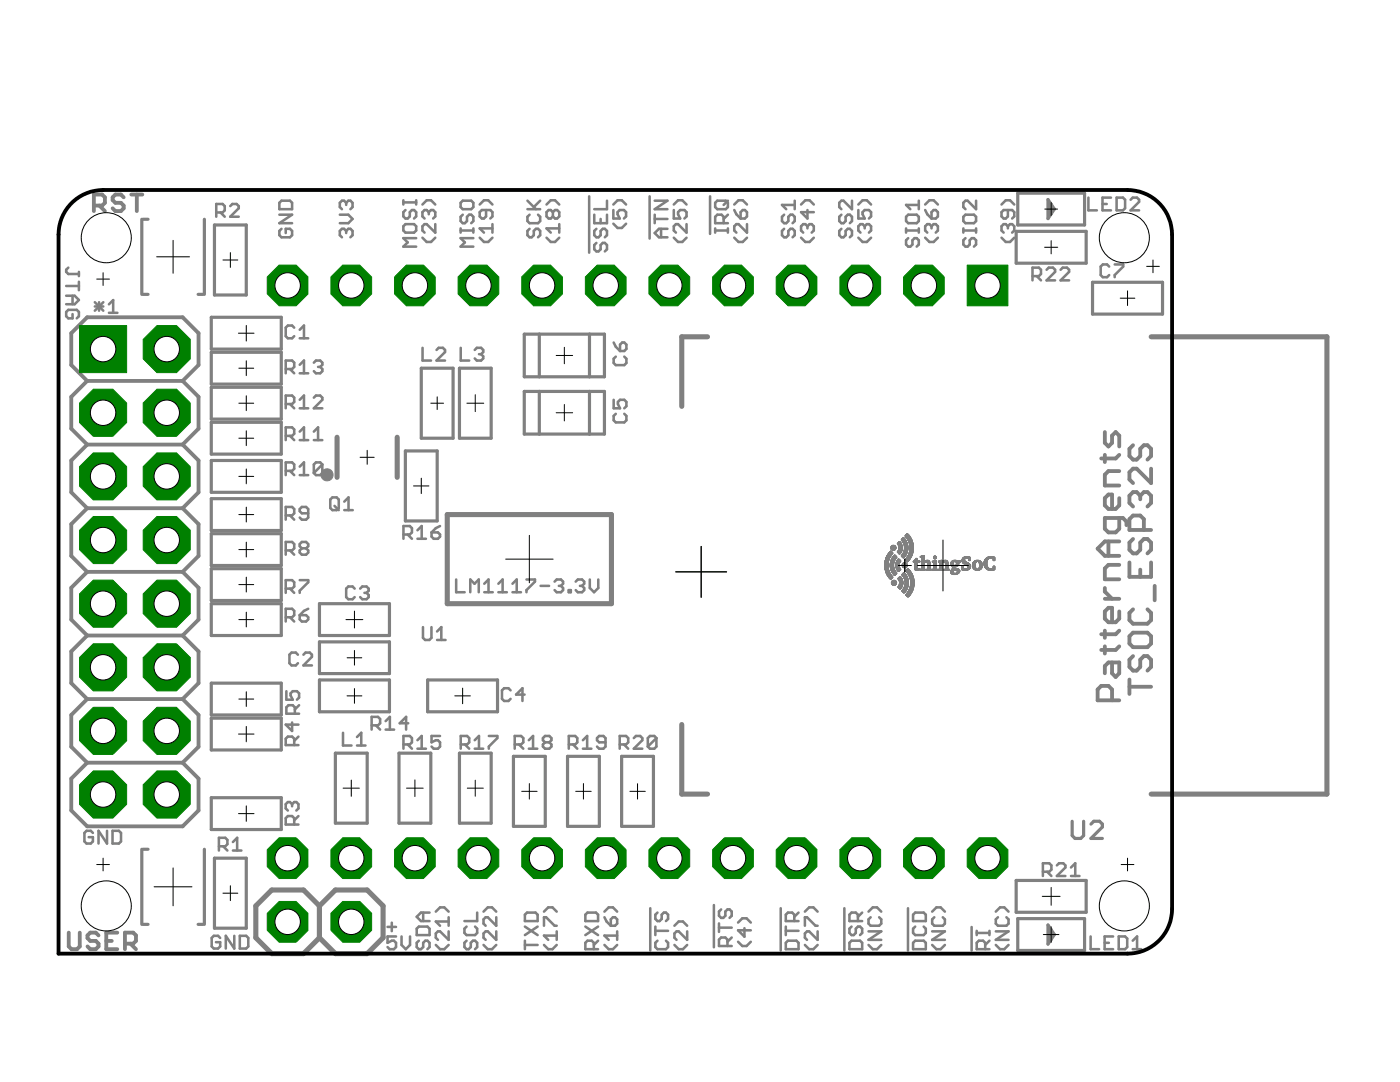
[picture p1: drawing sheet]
<svg xmlns="http://www.w3.org/2000/svg" width="279mm" height="216mm" viewBox="0 0 279 216" stroke-linecap="round" stroke-linejoin="round" font-family="sans-serif">
<g fill="none" stroke="#808080" stroke-width=".51">
<path d="M80.5 40v.8M83.1 40v.8M117.6 39.2v11.2M129.6 39.2v8.4M141.7 39.2v7.5M217.2 39.4v2.6h1.7M221.7 39.4h-1.7v2.6h1.7M222.8 39.4h1.3l.4 .5v1.7l-.4 .4h-1.3zM225.6 39.9l.5-.5h.8l.4 .5v.4l-1.7 1.7h1.7M13.2 57.1h2.5M13.2 59h1.7l.8 .9-.8 .8h-1.7M13.6 53.4l-.4 .4v.5l.4 .4h2.1"/>
<path d="M14.5 59v1.7M15.7 54.3v.8M15.7 56.2v1.7M43.2 42.4h1.2l.5-.4v-.9l-.5-.4h-1.2v2.5M44 42.4l.9 .8M46 41.1l.4-.4h.8l.4 .4v.5l-1.6 1.6h1.6M55.8 42.8h2.5l-2.5 1.7h2.5M56.2 45.7l-.4 .4v.8l.4 .4h1.7l.4-.4v-.8l-.4-.4h-.9v.8M56.2 40h1.7l.4 .5v1.2h-2.5v-1.2zM67.8 42.8h1.7l.9 .9-.9 .8h-1.7M69.1 46.1l-.4-.4h-.5l-.4 .4v.8l.4 .4M69.1 46.1l.4-.4h.4l.5 .4v.8l-.5 .4"/>
<path d="M69.1 40.5l-.4-.5h-.5l-.4 .5v.8l.4 .4M69.1 40.5l.4-.5h.4l.5 .5v.8l-.5 .4M69.1 40.5v.4M69.1 46.1v.4M80.5 40.4h2.6M80.9 41.9l-.4 .4v.9l.4 .4h.5l.4-.4v-.9l.4-.4h.4l.5 .4v.9l-.5 .4M80.9 44.7h1.7l.5 .4v.9l-.5 .4h-1.7l-.4-.4v-.9zM83.1 47.5h-2.6l.9 .9-.9 .8h2.6M84.3 47.4l.9 .9h.8l.9-.9M84.3 40.8l.9-.8h.8l.9 .8M85.6 42.3l-.4-.4h-.5l-.4 .4v.9l.4 .4M85.6 42.3l.4-.4h.4l.5 .4v.9l-.5 .4"/>
<path d="M85.6 42.3v.5M86.9 44.7v1.7l-1.7-1.7h-.5l-.4 .4v.9l.4 .4M91.9 40.5l.5-.5h1.6l.5 .5v.8l-.5 .4h-1.6l-.5-.4zM91.9 46h2.6M91.9 45.6v.8M92.4 42.8l-.5 .5v.8l.5 .4h.4l.4-.4v-.8l.4-.5h.4l.5 .5v.8l-.5 .4M94.5 47.5h-2.6l.9 .9-.9 .8h2.6M94.5 45.6v.8M95.7 47.4l.9 .9h.8l.9-.9M95.7 40.8l.9-.8h.8l.9 .8M97 41.9v1.3l-.4 .4h-.4l-.5-.4v-.9l.5-.4h1.7l.4 .4v.9l-.4 .4M98.3 45.6h-2.6l.9 .8"/>
<path d="M98.3 44.7v1.7M105.3 41.7h2.5M105.3 40l1.7 1.7M105.7 45.7l-.4 .4v.8l.4 .4h.4l.4-.4v-.8l.5-.4h.4l.4 .4v.8l-.4 .4M105.7 42.8l-.4 .5v.8l.4 .4h1.7l.4-.4v-.8l-.4-.5M107.8 40l-1.3 1.3M109.1 47.4l.8 .9h.9l.8-.9M109.1 40.8l.8-.8h.9l.8 .8M110.3 42.3l-.4-.4h-.4l-.4 .4v.9l.4 .4h.4l.4-.4M110.3 42.3l.5-.4h.4l.4 .4v.9l-.4 .4h-.4l-.5-.4M110.3 42.3v.9M111.6 45.6h-2.5l.8 .8"/>
<path d="M111.6 44.7v1.7M118.6 42.8v1.7h2.5v-1.7M119 45.7l-.4 .4v.8l.4 .4h.4l.5-.4v-.8l.4-.4h.4l.4 .4v.8l-.4 .4M119 48.5l-.4 .4v.8l.4 .5h.4l.5-.5v-.8l.4-.4h.4l.4 .4v.8l-.4 .5M119.9 43.7v.8M121.1 40v1.7h-2.5M122.4 41.9v1.7h1.3l-.4-.8v-.5l.4-.4h.8l.4 .4v.9l-.4 .4M122.4 44.6l.9 .9h.8l.8-.9M122.4 40.8l.9-.8h.8l.8 .8M130.7 40h2.5l-2.5 1.7h2.5M130.7 43.7h2.5M130.7 42.8v1.7"/>
<path d="M131.9 45.7v1.6M133.2 45.7h-1.7l-.8 .8 .8 .8h1.7M134.5 41.9v1.7h1.2l-.4-.8v-.5l.4-.4h.9l.4 .4v.9l-.4 .4M134.5 47.4l.8 .9h.9l.8-.9M134.5 40.8l.8-.8h.9l.8 .8M137 44.7v1.7l-1.7-1.7h-.4l-.4 .4v.9l.4 .4M142.7 40.5l.5-.5h1.6l.5 .5v.8l-.5 .4h-1.6l-.5-.4zM142.7 46h2.6M142.7 45.6v.8M144.4 44.5v-1.2l-.4-.5h-.8l-.5 .5v1.2h2.6M145.3 45.6v.8M145.3 42.8l-.9 .9"/>
<path d="M145.3 40l-.9 .9M146.5 47.4l.9 .9h.8l.9-.9M146.5 40.8l.9-.8h.8l.9 .8M146.5 41.9l.5 .9 .8 .8M147.8 42.3l.4-.4h.5l.4 .4v.9l-.4 .4h-.9zM149.1 44.7v1.7l-1.7-1.7h-.4l-.5 .4v.9l.5 .4M156.5 45.7l-.4 .4v.8l.4 .4h.4l.4-.4v-.8l.5-.4h.4l.4 .4v.8l-.4 .4M156.5 42.8l-.4 .5v.8l.4 .4h.4l.4-.4v-.8l.5-.5h.4l.4 .5v.8l-.4 .4M158.6 40v1.7M158.6 40.9h-2.5l.8 .8M159.9 47.4l.8 .9h.9l.8-.9M159.9 40.8l.8-.8h.9l.8 .8"/>
<path d="M161.1 45.1l-.4-.4h-.4l-.4 .4v.9l.4 .4M161.1 45.1l.5-.4h.4l.4 .4v.9l-.4 .4M161.1 41.9v1.7l-1.2-1.3h2.5M161.1 45.1v.5M167.9 45.7l-.4 .4v.8l.4 .4h.4l.5-.4v-.8l.4-.4h.4l.4 .4v.8l-.4 .4M167.9 42.8l-.4 .5v.8l.4 .4h.4l.5-.4v-.8l.4-.5h.4l.4 .5v.8l-.4 .4M170 40v1.7l-1.7-1.7h-.4l-.4 .5v.8l.4 .4M171.3 41.9v1.7h1.3l-.5-.8v-.5l.5-.4h.8l.4 .4v.9l-.4 .4M171.3 47.4l.8 .9h.9l.8-.9M171.3 40.8l.8-.8h.9l.8 .8M172.6 45.1l-.5-.4h-.4l-.4 .4v.9l.4 .4M172.6 45.1l.4-.4h.4l.4 .4v.9l-.4 .4"/>
<path d="M172.6 45.1v.5M180.8 46h2.6M180.8 45.6v.8M181.3 42.8h1.6l.5 .5v.8l-.5 .4h-1.6l-.5-.4v-.8zM181.3 47.5l-.5 .4v.9l.5 .4h.4l.4-.4v-.9l.4-.4h.4l.5 .4v.9l-.5 .4M183.4 40.9h-2.6l.9 .8M183.4 40v1.7M183.4 45.6v.8M184.6 47.4l.9 .9h.8l.9-.9M184.6 40.8l.9-.8h.8l.9 .8M184.6 41.9l.5 .9 .8 .8M185.9 45.1l-.4-.4h-.4l-.5 .4v.9l.5 .4"/>
<path d="M185.9 45.1l.4-.4h.5l.4 .4v.9l-.4 .4M185.9 45.1v.5M186.3 41.9h.5l.4 .4v.9l-.4 .4h-.9v-1.3zM192.3 46h2.5M192.3 45.6v.8M192.7 42.8h1.7l.4 .5v.8l-.4 .4h-1.7l-.4-.4v-.8zM192.7 47.5l-.4 .4v.9l.4 .4h.4l.4-.4v-.9l.5-.4h.4l.4 .4v.9l-.4 .4M194.8 40v1.7l-1.7-1.7h-.4l-.4 .5v.8l.4 .4M194.8 45.6v.8M199.9 47.4l.8 .9h.9l.8-.9M199.9 40.8l.8-.8h.9l.8 .8M201.1 45.1l-.4-.4h-.4l-.4 .4v.9l.4 .4"/>
<path d="M201.1 45.1l.5-.4h.4l.4 .4v.9l-.4 .4M201.1 41.9v1.3l-.4 .4h-.4l-.4-.4v-.9l.4-.4h1.7l.4 .4v.9l-.4 .4M201.1 45.1v.5M206.1 55.1h1.2l.5-.4v-.9l-.5-.4h-1.2v2.5M206.9 55.1l.9 .8M208.9 53.8l.4-.4h.8l.5 .4v.5l-1.7 1.6h1.7M211.7 53.8l.4-.4h.8l.5 .4v.5l-1.7 1.6h1.7M220 40.7h.9M221.4 53.2l-.5-.4h-.8l-.4 .4v1.7l.4 .4h.8l.5-.4M222.5 52.8h1.7v.4l-1.7 1.7v.4M14.5 62.7v.8h-.9l-.4-.4v-.8l.4-.5h1.7l.4 .5v.8l-.4 .4M18.9 60.3l1.7 1.7"/>
<path d="M18.9 61.2h1.7M19.8 60.3v1.7M20.6 60.3l-1.7 1.7M21.7 60.7l.9-.8v2.5M21.7 62.4h1.7M57 73.6h1.3l.4-.4v-.8l-.4-.5h-1.3v2.6M57.9 73.6l.8 .9M58.7 65.4l-.4-.4h-.9l-.4 .4v1.7l.4 .4h.9l.4-.4M59.8 67.5h1.7M59.8 65.8l.9-.8v2.5M59.8 72.8l.9-.9v2.6M59.8 79.8l.9-.9v2.6"/>
<path d="M59.8 74.5h1.7M62.6 72.4l.5-.5h.8l.4 .5v.4l-.4 .4M62.6 79.4l.5-.5h.8l.4 .5v.4l-1.7 1.7h1.7M63.5 73.2h.4M63.9 73.2l.4 .4v.5l-.4 .4h-.8l-.5-.4M84.3 69.4v2.5h1.7M87.1 69.8l.4-.4h.9l.4 .4v.5l-1.7 1.6h1.7M91.9 69.4v2.5h1.7M94.7 69.8l.5-.4h.8l.4 .4v.5l-.4 .4M95.6 70.7h.4M96 70.7l.4 .4v.4l-.4 .4h-.8l-.5-.4M122.5 79.8v1.7h1.2l-.4-.9v-.4l.4-.4h.9l.4 .4v.8l-.4 .5"/>
<path d="M122.5 68.3l.4 .9 .8 .8M122.9 71.2l-.4 .4v.8l.4 .5h1.7l.4-.5v-.8l-.4-.4M123.7 68.8l.5-.5h.4l.4 .5v.8l-.4 .4h-.9zM57 80.6h1.3l.4-.4v-.8l-.4-.5h-1.3v2.6M57 87h1.3l.4-.4v-.9l-.4-.4h-1.3v2.5M57 94h1.3l.4-.5v-.8l-.4-.4h-1.3v2.5M57.9 87l.8 .8M57.9 94l.8 .8M57.9 80.6l.8 .9M59.8 86.1l.9-.8v2.5M59.8 93.1l.9-.8v2.5M59.8 94.8h1.7"/>
<path d="M59.8 87.8h1.7M59.8 81.5h1.7M62.6 87.8h1.7M62.6 86.1l.9-.8v2.5M64.3 92.7l-.4-.4h-.8l-.5 .4v1.7M64.3 92.7v1.7l-.4 .4h-.8l-.5-.4M64.3 92.7l-1.7 1.7M65.9 99.7l.4-.4h.9l.4 .4v1.7l-.4 .4h-.9l-.4-.4zM122.9 82.6l-.4 .4v.9l.4 .4h1.7l.4-.4v-.9l-.4-.4M57 102.8h1.3l.4-.4v-.8l-.4-.4h-1.3v2.5M57 109.8h1.3l.4-.4v-.8l-.4-.5h-1.3v2.6M57 117.5h1.3l.4-.5v-.8l-.4-.4h-1.3v2.5"/>
<path d="M57.9 109.8l.8 .9M57.9 102.8l.8 .9M57.9 117.5l.8 .8M59.8 115.8h1.7v.4l-1.7 1.7v.4M60.2 109.4l-.4 .4v.5l.4 .4h.9l.4-.4v-.5l-.4-.4M60.2 109.4l-.4-.4v-.4l.4-.5h.9l.4 .5v.4l-.4 .4M60.2 109.4h.9M61.5 102.4h-1.3l-.4-.4v-.4l.4-.4h.9l.4 .4v1.7l-.4 .4h-.9l-.4-.4M66.8 100.9l.8 .9M68.7 100.1l.9-.8v2.5M68.7 101.8h1.7M70.8 117.5l-.4-.5h-.9l-.4 .5v1.6l.4 .5h.9l.4-.5"/>
<path d="M71.9 117.5l.4-.5h.9l.4 .5v.4l-.4 .4M72.7 118.3h.5M73.2 118.3l.4 .4v.4l-.4 .5h-.9l-.4-.5M80.5 106.7h1.3l.4-.5v-.8l-.4-.4h-1.3v2.5M81.4 106.7l.8 .8M83.3 105.8l.9-.8v2.5M83.3 107.5h1.7M86.1 106.2h1.3l.4 .5v.4l-.4 .4h-.8l-.5-.4zM87.8 105l-.8 .4-.9 .8M91 115.6v2.6h1.7M93.9 118.2v-2.6l.8 .9 .8-.9v2.6M96.6 118.2h1.7"/>
<path d="M96.6 116.5l.9-.9v2.6M99.5 118.2h1.7M99.5 116.5l.8-.9v2.6M102.3 118.2h1.7M102.3 116.5l.8-.9v2.6M105.1 115.6h1.7v.5l-1.7 1.7v.4M107.9 116.9h1.7M110.7 116.1l.4-.5h.9l.4 .5v.4l-.4 .4M111.5 116.9h.5M112 116.9l.4 .4v.5l-.4 .4h-.9l-.4-.4M113.5 117.8h.4v.4h-.4zM114.9 116.1l.4-.5h.9l.4 .5v.4l-.4 .4"/>
<path d="M115.7 116.9h.5M116.2 116.9l.4 .4v.5l-.4 .4h-.9l-.4-.4M117.7 115.6v1.7l.9 .9 .8-.9v-1.7M57 123.2h1.3l.4-.5v-.8l-.4-.4h-1.3v2.5M57.1 137.9v1.7h1.3l-.4-.8v-.5l.4-.4h.9l.4 .4v.9l-.4 .4M57.9 123.2l.8 .8M59.5 130.6l-.5-.4h-.8l-.4 .4v1.7l.4 .5h.8l.5-.5M59.8 122.7h1.3l.4 .5v.4l-.4 .4h-.9l-.4-.4zM60.6 130.6l.4-.4h.8l.5 .4v.5l-1.7 1.7h1.7M61.5 121.5l-.8 .4-.9 .8M84.4 125.1v2.2l.4 .4h.9l.4-.4v-2.2M87.2 127.7h1.7"/>
<path d="M87.2 126l.9-.9v2.6M101.9 137.8l-.4-.5h-.9l-.4 .5v1.6l.4 .5h.9l.4-.5M104.7 138.6h-1.7l1.3-1.3v2.6M58.3 144.2v1.7l-1.3-1.3h2.6M58.7 148.7v-1.3l-.4-.4h-.9l-.4 .4v1.3h2.6M58.8 142.4v-1.3l-.4-.4h-.8l-.5 .4v1.3h2.6M59.6 147l-.9 .8M59.7 140.7l-.9 .9M68.5 146.2v2.6h1.6M71.2 148.8h1.7M71.2 147.1l.9-.9v2.6M74.2 144.7h1.2l.5-.4v-.8l-.5-.5h-1.2v2.6"/>
<path d="M75 144.7l.9 .9M77 143.9l.8-.9v2.6M77 145.6h1.7M80.5 148.5h1.3l.4-.4v-.8l-.4-.4h-1.3v2.5M81.4 148.5l.8 .9M81.5 144.3h-1.7l1.2-1.3v2.6M83.3 147.7l.9-.8v2.5M83.3 149.4h1.7M87.8 146.9h-1.7v1.2l.9-.4h.4l.4 .4v.9l-.4 .4h-.8l-.5-.4M91.9 148.5h1.3l.4-.4v-.8l-.4-.4h-1.3v2.5M92.8 148.5l.8 .9M94.7 149.4h1.7"/>
<path d="M94.7 147.7l.9-.8v2.5M97.6 146.9h1.7v.4l-1.7 1.7v.4M102.7 148.5h1.3l.4-.4v-.8l-.4-.4h-1.3v2.5M103.6 148.5l.8 .9M105.5 149.4h1.7M105.5 147.7l.9-.8v2.5M108.8 148.1l-.4-.4v-.4l.4-.4h.8l.4 .4v.4l-.4 .4M108.8 148.1l-.4 .4v.5l.4 .4h.8l.4-.4v-.5l-.4-.4M108.8 148.1h.8M113.5 148.5h1.3l.4-.4v-.8l-.4-.4h-1.3v2.5M114.4 148.5l.8 .9M116.3 149.4h1.7"/>
<path d="M116.3 147.7l.9-.8v2.5M120.8 148.1h-1.2l-.5-.4v-.4l.5-.4h.8l.4 .4v1.7l-.4 .4h-.8l-.5-.4M123.7 148.5h1.2l.5-.4v-.8l-.5-.4h-1.2v2.5M124.5 148.5l.9 .9M126.5 147.3l.4-.4h.9l.4 .4v.4l-1.7 1.7h1.7M131 147.3l-.4-.4h-.9l-.4 .4v1.7M131 147.3v1.7l-.4 .4h-.9l-.4-.4M131 147.3l-1.7 1.7M18.5 166.2l-.4-.4h-.8l-.5 .4v1.7l.5 .4h.8l.4-.4v-.9h-.8M21.4 165.8v2.5l-1.7-2.5v2.5M22.5 165.8h1.2l.5 .4v1.7l-.5 .4h-1.2zM43.7 168.9h1.3l.4-.5v-.8l-.4-.4h-1.3v2.5"/>
<path d="M44.5 168.9l.9 .8M46.5 168l.8-.8v2.5M46.5 169.7h1.7M58.3 160.5v.4M58.3 160.5l-.4-.5h-.5l-.4 .5v.8l.4 .4M58.3 160.5l.4-.5h.4l.5 .5v.8l-.5 .4M58.7 164.5v-1.2l-.4-.5h-.9l-.4 .5v1.2h2.6M59.6 162.8l-.9 .9M208.1 173.9h1.3l.4-.4v-.8l-.4-.4h-1.3v2.5M209 173.9l.8 .9M210.9 172.7l.4-.4h.9l.4 .4v.4l-1.7 1.7h1.7M213.7 174.8h1.7"/>
<path d="M213.7 173.1l.9-.8v2.5M43.9 187.2l-.4-.5h-.8l-.5 .5v1.6l.5 .5h.8l.4-.5v-.8h-.8M46.8 186.7v2.6l-1.7-2.6v2.6M47.9 186.7h1.2l.5 .5v1.6l-.5 .5h-1.2zM77.3 185h1.7M78.2 184.1v1.7M79 186.9h-1.7v1.2l.9-.4h.4l.4 .4v.9l-.4 .4h-.8l-.5-.4M80.1 186.9v1.7l.9 .8 .8-.8v-1.7M83.6 187.7l-.4 .4v.9l.4 .4h.4l.5-.4v-.9l.4-.4h.4l.4 .4v.9l-.4 .4M83.6 184.9h1.7l.4 .4v1.3h-2.5v-1.3zM84.5 182.1v1.7M85.7 182.1h-1.7l-.8 .8 .8 .9h1.7"/>
<path d="M87 188.6l.8 .8h.9l.8-.8M87 181.9l.8-.8h.9l.8 .8M89.5 185.8v1.7l-1.7-1.7h-.4l-.4 .5v.8l.4 .4M89.5 183.9h-2.5l.8 .8M89.5 183v1.7M93.1 187.7l-.4 .4v.9l.4 .4h.4l.5-.4v-.9l.4-.4h.4l.4 .4v.9l-.4 .4M93.1 184.9l-.4 .4v.9l.4 .4h1.7l.4-.4v-.9l-.4-.4M95.2 182.1v1.7h-2.5M96.5 188.6l.8 .8h.9l.8-.8M96.5 181.9l.8-.8h.9l.8 .8M99 185.8v1.7l-1.7-1.7h-.4l-.4 .5v.8l.4 .4M99 183v1.7l-1.7-1.7h-.4l-.4 .5v.8l.4 .4"/>
<path d="M104.8 182.5l.4-.4h1.7l.4 .4v1.3h-2.5zM104.8 188.6h2.5M104.8 187.7v1.7M104.8 184.9l2.5 1.7M107.3 184.9l-2.5 1.7M108.6 188.6l.8 .8h.9l.8-.8M108.6 184.7v-1.7h.4l1.7 1.7h.4M108.6 181.9l.8-.8h.9l.8 .8M111.1 186.7h-2.5l.8 .8M111.1 185.8v1.7M116.8 182.5l.4-.4h1.7l.5 .4v1.3h-2.6zM116.8 184.9l2.6 1.7"/>
<path d="M118.5 189.4v-1.3l-.4-.4h-.9l-.4 .4v1.3h2.6M119.4 187.7l-.9 .9M119.4 184.9l-2.6 1.7M120.6 188.6l.9 .8h.8l.9-.8M120.6 181.9l.9-.8h.8l.9 .8M120.6 183l.5 .9 .8 .8M121.9 183.5l.4-.5h.4l.5 .5v.8l-.5 .4h-.8zM123.2 186.7h-2.6l.9 .8M123.2 185.8v1.7M129.8 181.2v8.5M130.8 184.9v1.7M130.8 185.7h2.5"/>
<path d="M131.2 187.7l-.4 .4v.9l.4 .4h1.7l.4-.4v-.9l-.4-.4M131.2 182.1l-.4 .4v.9l.4 .4h.4l.5-.4v-.9l.4-.4h.4l.4 .4v.9l-.4 .4M134.6 188.6l.8 .8h.9l.8-.8M134.6 184.7l.8-.8h.9l.8 .8M137.1 185.8v1.7l-1.7-1.7h-.4l-.4 .5v.8l.4 .4M142.5 180.6v8.4M143.5 184.3v1.6M143.5 185.1h2.5M143.9 181.5l-.4 .4v.8l.4 .5h.4l.5-.5v-.8l.4-.4h.4l.4 .4v.8l-.4 .5M145.2 188.8v-1.3l-.4-.4h-.9l-.4 .4v1.3h2.5M146 187.1l-.8 .8M147.3 187.9l.8 .9h.9l.8-.9"/>
<path d="M147.3 184.1l.8-.9h.9l.8 .9M148.6 185.2v1.7l-1.3-1.3h2.5M155.8 181.2v8.5M156.8 185.7h2.6M156.8 184.9v1.7M157.2 187.7h1.7l.5 .4v1.3h-2.6v-1.3zM158.5 183.8v-1.3l-.4-.4h-.9l-.4 .4v1.3h2.6M159.4 182.1l-.9 .8M160.6 188.6l.9 .8h.8l.9-.8M160.6 184.7v-1.7h.5l1.7 1.7h.4M160.6 181.9l.9-.8h.8l.9 .8M163.2 185.8v1.7l-1.7-1.7h-.4l-.5 .5v.8l.5 .4"/>
<path d="M168.5 181.2v8.5M169.9 187.7h1.7l.5 .4v1.3h-2.6v-1.3zM169.9 184.9l-.4 .4v.9l.4 .4h.5l.4-.4v-.9l.4-.4h.4l.5 .4v.9l-.5 .4M171.2 183.8v-1.3l-.4-.4h-.9l-.4 .4v1.3h2.6M172.1 182.1l-.9 .8M173.3 188.6l.9 .8h.8l.9-.8M173.3 185.8h2.6l-2.6 1.7h2.6M173.3 181.9l.9-.8h.8l.9 .8M173.8 183l-.5 .5v.8l.5 .4h1.7l.4-.4v-.8l-.4-.5M181.2 181.2v8.5M182.2 182.5l.4-.4h1.7l.5 .4v1.3h-2.6zM182.6 187.7h1.7l.5 .4v1.3h-2.6v-1.3z"/>
<path d="M182.6 184.9l-.4 .4v.9l.4 .4h1.7l.5-.4v-.9l-.5-.4M186 188.6l.9 .8h.8l.9-.8M186 185.8h2.6l-2.6 1.7h2.6M186 181.9l.9-.8h.8l.9 .8M186.5 183l-.5 .5v.8l.5 .4h1.7l.4-.4v-.8l-.4-.5M193.9 185v4.7M194.9 185.7v.9M194.9 186.2h2.6M196.6 189.4v-1.3l-.4-.4h-.9l-.4 .4v1.3h2.6M197.5 187.7l-.9 .9M197.5 185.7v.9M198.7 188.6l.9 .8h.8l.9-.8"/>
<path d="M198.7 185.8h2.6l-2.6 1.7h2.6M198.7 181.9l.9-.8h.8l.9 .8M199.2 183l-.5 .5v.8l.5 .4h1.7l.4-.4v-.8l-.4-.5M217.7 186.9v2.5h1.7M220.5 188.1h.8M222.1 186.9h-1.6v2.5h1.6M223.3 186.9h1.2l.5 .4v1.7l-.5 .4h-1.2zM226.1 189.4h1.7M226.1 187.7l.8-.8v2.5"/>
</g>
<g fill="none" stroke="#808080" stroke-width=".76">
<path d="M24.7 39.4l-.6-.6h-1.1l-.5 .6v.5l.5 .6h1.1l.6 .5v.6l-.6 .5h-1.1l-.5-.5M26.2 38.8h2.2M27.3 38.8v3.3M18.7 41h1.7l.5-.5v-1.1l-.5-.6h-1.7v3.3M19.8 41l1.1 1.1M17.4 76l-3.2-3.2v-6.3l3.2-3.2h19l3.2 3.2v6.3l-3.2 3.2M17.4 76l-3.2 3.2v6.3l3.2 3.2M17.4 76h19M36.4 76l3.2 3.2v6.3l-3.2 3.2M17.4 88.7l-3.2 3.2v6.3l3.2 3.2M17.4 88.7h19M36.4 88.7l3.2 3.2v6.3l-3.2 3.2"/>
<path d="M220.5 86.2v2.2l.7 .7 .7-.7v-1.5l.8-.7 .7 .7v2.2M220.5 90.8v1.4M223.4 99.4v1.4l-.7 .8h-1.5l-.7-.8v-1.4l.7-.7h.7v2.9M223.4 94h-2.2l-.7 .7v2.2h2.9M223.4 90.8l-.7 .7h-2.9M226.1 88.8l-.7 .8v1.4l.7 .7h.7l.8-.7v-1.4l.7-.8h.7l.7 .8v1.4l-.7 .7M227.6 98.9l-.8-.7h-.7l-.7 .7v1.5l.7 .7M227.6 98.9v.7M227.6 98.9l.7-.7h.7l.7 .7v1.5l-.7 .7M229.7 93.5v2.9l-2.9-2.9h-.7l-.7 .7v1.5l.7 .7M17.4 101.4l-3.2 3.2v6.3l3.2 3.2M17.4 114.1l-3.2 3.2v6.3l3.2 3.2"/>
<path d="M17.4 101.4h19M17.4 114.1h19M36.4 101.4l3.2 3.2v6.3l-3.2 3.2M36.4 114.1l3.2 3.2v6.3l-3.2 3.2M220.5 117.3v.7l1.4 1.5M220.5 119.5h2.9M221.2 108v2.9M223.4 103.4v2.1l-.7 .7h-1.5l-.7-.7v-2.1h3.6l.7 .7v.7M223.4 112.7h-2.2l-.7 .7v2.2h2.9M223.4 108h-2.9l-1.4 1.5 1.4 1.4h2.9M225.4 112.2v2.9h4.3v-2.9M226.1 107.5l-.7 .8v1.4l.7 .7h.7l.8-.7v-1.4l.7-.8h.7l.7 .8v1.4l-.7 .7"/>
<path d="M227.6 113.7v1.4M228.3 105.7v-2.1l-.7-.7h-1.5l-.7 .7v2.1h4.3M230.4 116.9v2.9M17.4 126.8l-3.2 3.2v6.3l3.2 3.2M17.4 139.5l-3.2 3.2v6.3l3.2 3.2M17.4 126.8h19M17.4 139.5h19M36.4 126.8l3.2 3.2v6.3l-3.2 3.2M36.4 139.5l3.2 3.2v6.3l-3.2 3.2M220.5 125.8v1.5M220.5 129v1.4M221.9 139.7v-2.1l-.7-.7h-1.4l-.7 .7v2.1h4.3"/>
<path d="M221.9 132.2v2.1l.8 .8 .7-.8v-2.1h-2.2l-.7 .7v1.4M223.4 129l-.7 .7h-2.9M223.4 122v1.4l-.7 .8h-1.5l-.7-.8v-1.4l.7-.7h.7v2.9M223.4 125.8l-.7 .8h-2.9M225.4 137h4.3M225.4 135.6v2.9M226.1 121.6l-.7 .7v1.4l.7 .8h2.9l.7-.8v-1.4l-.7-.7M226.1 126.2h2.9l.7 .8v1.4l-.7 .7h-2.9l-.7-.7v-1.4zM226.1 130.9l-.7 .7v1.5l.7 .7h.7l.8-.7v-1.5l.7-.7h.7l.7 .7v1.5l-.7 .7M17.4 152.2l-3.2 3.2v6.3l3.2 3.2h19l3.2-3.2v-6.3l-3.2-3.2M17.4 152.2h19M13.7 186.1v2.7l.6 .6h1.1l.5-.6v-2.7"/>
<path d="M19.7 186.6l-.6-.5h-1.1l-.5 .5v.6l.5 .5h1.1l.6 .6v.5l-.6 .6h-1.1l-.5-.6M21.2 187.7h1.1M23.4 186.1h-2.2v3.3h2.2M24.9 188.3h1.7l.5-.6v-1.1l-.5-.5h-1.7v3.3M26 188.3l1.1 1.1"/>
</g>
<g fill="none" stroke="#808080" stroke-width=".63">
<path d="M203.1 38.5h13.4v6.4h-13.4zM209.1 39.8l1.3 1.9-1.3 1.9zM28.3 43.8v14.9M28.5 58.7h1M28.5 43.8h1M39.5 58.7h1M40.8 43.8v14.9M42.8 44.9h6.3v14h-6.3zM202.8 46.2h14v6.3h-14zM209.5 40.4v2.6M209.8 40.8v1.9M218 56.3h14v6.4h-14z"/>
<path d="M42.2 63.3h13.9v6.4h-13.9zM42.2 70.3h13.9v6.3h-13.9zM42.2 77.3h13.9v6.3h-13.9zM84.1 73.5h6.3v13.9h-6.3zM91.7 73.5h6.3v13.9h-6.3zM104.6 66.7h16v8.5h-16zM104.6 78.1h16v8.5h-16zM107.6 66.7v8.5M107.6 78.1v8.5M117.6 66.7v8.5M117.6 78.1v8.5M42.2 84.3h13.9v6.3h-13.9z"/>
<path d="M42.2 91.9h13.9v6.3h-13.9zM42.2 99.5h13.9v6.4h-13.9zM65.3 94.7h.5v.5M80.9 90h6.3v13.9h-6.3zM42.2 106.5h13.9v6.3h-13.9zM42.2 113.5h13.9v6.3h-13.9zM42.2 120.5h13.9v6.3h-13.9zM42.2 136.3h13.9v6.4h-13.9zM63.8 120.5h13.9v6.3h-13.9zM63.8 128.1h13.9v6.3h-13.9zM63.8 135.7h13.9v6.3h-13.9zM85.3 135.7h14v6.3h-14z"/>
<path d="M42.2 143.3h13.9v6.3h-13.9zM42.2 159.2h13.9v6.3h-13.9zM66.9 150.3h6.4v14h-6.4zM79.6 150.3h6.4v14h-6.4zM91.7 150.3h6.3v14h-6.3zM102.5 150.9h6.3v14h-6.3zM113.3 150.9h6.3v14h-6.3zM124.1 150.9h6.3v14h-6.3zM28.3 169.5v14.9M28.5 169.5h1M40.8 169.5v14.9M42.8 171.2h6.3v14h-6.3z"/>
<path d="M202.8 175.7h14v6.3h-14zM214 163.9v2.8l.5 .6h1.2l.6-.6v-2.8M217.7 164.4l.6-.5h1.1l.6 .5v.6l-2.3 2.3h2.3M28.5 184.4h1M39.5 184.4h1M203.1 183.3h13.4v6.4h-13.4zM209.1 184.6l1.3 1.9-1.3 1.9zM209.5 185.2v2.5M209.8 185.5v1.9"/>
</g>
<g fill="#808080" stroke="#808080" stroke-width=".2">
<path d="M181.1 119.1h.2z"/>
<path d="M181.1 119l.2 .1z"/>
<path d="M181.1 119h.3z"/>
<path d="M181 119h.4z"/>
<path d="M181 118.9l.4 .1z"/>
<path d="M180.9 118.9h.6z"/>
<path d="M180.9 118.8l.6 .1z"/>
<path d="M180.8 118.8h.8z"/>
<path d="M180.8 118.7l.8 .1z"/>
<path d="M180.8 118.7h.8z"/>
<path d="M180.8 118.7h.9z"/>
<path d="M180.8 118.6l.9 .1z"/>
<path d="M180.8 118.6h.9z"/>
<path d="M180.9 118.5l.8 .1z"/>
<path d="M180.9 118.5h.9z"/>
<path d="M180.9 118.4l.9 .1z"/>
<path d="M181 118.4h.8z"/>
<path d="M181 118.3l.8 .1z"/>
<path d="M181 118.3h.9z"/>
<path d="M180.3 118.3h.2z"/>
<path d="M181.1 118.3h.8z"/>
<path d="M180.3 118.2l.2 .1z"/>
<path d="M181.1 118.2l.8 .1z"/>
<path d="M180.3 118.2l.3 .1z"/>
<path d="M180.2 118.2h.4z"/>
<path d="M181.1 118.2h.8z"/>
<path d="M181.2 118.2h.8z"/>
<path d="M180.2 118.1l.4 .1z"/>
<path d="M181.2 118.1l.8 .1z"/>
<path d="M180.1 118.1h.6z"/>
<path d="M181.2 118.1h.8z"/>
<path d="M180.1 118l.6 .1z"/>
<path d="M181.2 118l.8 .1z"/>
<path d="M181.3 118l.7 .1z"/>
<path d="M180.1 118h.6z"/>
<path d="M181.3 118h.8z"/>
<path d="M180 118h.7z"/>
<path d="M180 117.9l.8 .1z"/>
<path d="M181.3 117.9l.8 .1z"/>
<path d="M180 117.9h.8z"/>
<path d="M181.3 117.9h.8z"/>
<path d="M181.4 117.9h.7z"/>
<path d="M180 117.8l.8 .1z"/>
<path d="M181.4 117.8l.7 .1z"/>
<path d="M180 117.8h.9z"/>
<path d="M181.4 117.8h.7z"/>
<path d="M180.1 117.8h.8z"/>
<path d="M180.1 117.7l.8 .1z"/>
<path d="M181.4 117.7l.8 .1z"/>
<path d="M180.1 117.7h.8z"/>
<path d="M181.4 117.7h.8z"/>
<path d="M180.2 117.6l.7 .1z"/>
<path d="M181.4 117.6l.8 .1z"/>
<path d="M180.2 117.6h.8z"/>
<path d="M181.4 117.6h.8z"/>
<path d="M181.5 117.6h.7z"/>
<path d="M180.2 117.5l.8 .1z"/>
<path d="M181.5 117.5l.7 .1z"/>
<path d="M180.3 117.5l.7 .1z"/>
<path d="M179.5 117.5h.2z"/>
<path d="M180.3 117.5h.7z"/>
<path d="M181.5 117.5h.8z"/>
<path d="M179.5 117.4l.3 .1z"/>
<path d="M180.3 117.4l.8 .1z"/>
<path d="M181.5 117.4l.8 .1z"/>
<path d="M179.5 117.4h.3z"/>
<path d="M180.3 117.4h.8z"/>
<path d="M181.5 117.4h.8z"/>
<path d="M179.4 117.3l.4 .1z"/>
<path d="M180.4 117.3l.7 .1z"/>
<path d="M181.6 117.3l.7 .1z"/>
<path d="M179.3 117.3h.6z"/>
<path d="M180.4 117.3h.7z"/>
<path d="M181.6 117.3h.7z"/>
<path d="M179.3 117.2l.6 .1z"/>
<path d="M180.4 117.2l.7 .1z"/>
<path d="M181.6 117.2l.7 .1z"/>
<path d="M179.3 117.2h.6z"/>
<path d="M180.4 117.2h.7z"/>
<path d="M181.6 117.2h.7z"/>
<path d="M179.2 117.2h.7z"/>
<path d="M181.7 117.2h.6z"/>
<path d="M179.2 117.1l.8 .1z"/>
<path d="M180.5 117.1l.6 .1z"/>
<path d="M181.7 117.1l.6 .1z"/>
<path d="M179.2 117.1h.8z"/>
<path d="M180.5 117.1h.6z"/>
<path d="M181.6 117.1h.8z"/>
<path d="M180.5 117.1h.7z"/>
<path d="M179.3 117l.7 .1z"/>
<path d="M180.5 117l.7 .1z"/>
<path d="M181.7 117l.7 .1z"/>
<path d="M179.3 117h.7z"/>
<path d="M180.5 117h.7z"/>
<path d="M181.7 117h.7z"/>
<path d="M179.3 116.9l.7 .1z"/>
<path d="M180.5 116.9l.7 .1z"/>
<path d="M181.7 116.9l.7 .1z"/>
<path d="M179.3 116.9h.8z"/>
<path d="M180.6 116.9h.6z"/>
<path d="M181.7 116.9h.7z"/>
<path d="M179.4 116.8l.7 .1z"/>
<path d="M180.6 116.8l.7 .1z"/>
<path d="M181.7 116.8l.7 .1z"/>
<path d="M179.4 116.8h.7z"/>
<path d="M180.6 116.8h.7z"/>
<path d="M181.7 116.8h.7z"/>
<path d="M178.3 116.8h.3z"/>
<path d="M178.2 116.7l.4 .1z"/>
<path d="M179.5 116.7l.6 .1z"/>
<path d="M180.6 116.7l.7 .1z"/>
<path d="M181.7 116.7l.7 .1z"/>
<path d="M178.1 116.7h.6z"/>
<path d="M179.5 116.7h.6z"/>
<path d="M180.6 116.7h.7z"/>
<path d="M181.7 116.7h.7z"/>
<path d="M178.1 116.6l.7 .1z"/>
<path d="M179.5 116.6l.6 .1z"/>
<path d="M180.6 116.6l.7 .1z"/>
<path d="M181.7 116.6l.7 .1z"/>
<path d="M178 116.6h.8z"/>
<path d="M179.5 116.6h.6z"/>
<path d="M180.6 116.6h.7z"/>
<path d="M181.7 116.6h.7z"/>
<path d="M178 116.5l.8 .1z"/>
<path d="M179.5 116.5l.7 .1z"/>
<path d="M180.6 116.5l.7 .1z"/>
<path d="M181.7 116.5l.7 .1z"/>
<path d="M177.9 116.5h1z"/>
<path d="M179.5 116.5h.7z"/>
<path d="M180.7 116.5h.6z"/>
<path d="M181.7 116.5h.7z"/>
<path d="M177.9 116.4l1 .1z"/>
<path d="M179.5 116.4l.7 .1z"/>
<path d="M180.7 116.4l.6 .1z"/>
<path d="M181.7 116.4l.7 .1z"/>
<path d="M177.9 116.4h1z"/>
<path d="M179.5 116.4h.7z"/>
<path d="M180.7 116.4h.6z"/>
<path d="M181.7 116.4h.7z"/>
<path d="M177.9 116.3l1 .1z"/>
<path d="M179.5 116.3l.7 .1z"/>
<path d="M180.7 116.3l.6 .1z"/>
<path d="M181.7 116.3l.7 .1z"/>
<path d="M177.9 116.3h1z"/>
<path d="M179.5 116.3h.7z"/>
<path d="M180.7 116.3h.6z"/>
<path d="M181.7 116.3h.7z"/>
<path d="M177.9 116.2l1 .1z"/>
<path d="M179.5 116.2l.7 .1z"/>
<path d="M180.7 116.2l.6 .1z"/>
<path d="M181.7 116.2l.7 .1z"/>
<path d="M177.9 116.2h1z"/>
<path d="M179.5 116.2h.7z"/>
<path d="M180.7 116.2h.6z"/>
<path d="M181.7 116.2h.7z"/>
<path d="M177.9 116.1l1 .1z"/>
<path d="M179.5 116.1l.7 .1z"/>
<path d="M180.7 116.1l.6 .1z"/>
<path d="M181.7 116.1l.7 .1z"/>
<path d="M177.9 116.1h1z"/>
<path d="M179.5 116.1h.7z"/>
<path d="M180.7 116.1h.6z"/>
<path d="M181.7 116.1h.7z"/>
<path d="M178 116l.8 .1z"/>
<path d="M179.5 116l.7 .1z"/>
<path d="M180.6 116l.7 .1z"/>
<path d="M181.7 116l.7 .1z"/>
<path d="M178 116h.8z"/>
<path d="M179.5 116h.6z"/>
<path d="M180.6 116h.7z"/>
<path d="M181.7 116h.7z"/>
<path d="M178.1 115.9l.7 .1z"/>
<path d="M179.5 115.9l.6 .1z"/>
<path d="M180.6 115.9l.7 .1z"/>
<path d="M181.7 115.9l.7 .1z"/>
<path d="M178.1 115.9h.7z"/>
<path d="M179.5 115.9h.6z"/>
<path d="M180.6 115.9h.7z"/>
<path d="M181.7 115.9h.7z"/>
<path d="M178.1 115.9h.6z"/>
<path d="M178.2 115.8l.4 .1z"/>
<path d="M179.5 115.8l.6 .1z"/>
<path d="M180.6 115.8l.7 .1z"/>
<path d="M181.7 115.8l.7 .1z"/>
<path d="M178.3 115.8h.3z"/>
<path d="M179.4 115.8h.7z"/>
<path d="M180.6 115.8h.7z"/>
<path d="M181.7 115.8h.7z"/>
<path d="M179.4 115.7l.7 .1z"/>
<path d="M180.6 115.7l.7 .1z"/>
<path d="M181.7 115.7l.7 .1z"/>
<path d="M179.4 115.7h.7z"/>
<path d="M180.6 115.7h.7z"/>
<path d="M181.7 115.7h.7z"/>
<path d="M179.3 115.7h.8z"/>
<path d="M179.3 115.6l.8 .1z"/>
<path d="M180.6 115.6l.6 .1z"/>
<path d="M181.7 115.6l.7 .1z"/>
<path d="M179.3 115.6l.7 .1z"/>
<path d="M180.5 115.6l.7 .1z"/>
<path d="M179.3 115.6h.7z"/>
<path d="M180.5 115.6h.7z"/>
<path d="M181.7 115.6h.7z"/>
<path d="M177.7 115.5l.1 .1z"/>
<path d="M179.3 115.5l.7 .1z"/>
<path d="M180.5 115.5l.7 .1z"/>
<path d="M181.7 115.5l.7 .1z"/>
<path d="M177.7 115.5h.1z"/>
<path d="M179.3 115.5h.7z"/>
<path d="M180.5 115.5h.7z"/>
<path d="M181.7 115.5h.7z"/>
<path d="M177.6 115.5h.3z"/>
<path d="M179.2 115.5h.8z"/>
<path d="M177.6 115.4l.3 .1z"/>
<path d="M179.2 115.4l.8 .1z"/>
<path d="M180.5 115.4l.7 .1z"/>
<path d="M181.7 115.4l.6 .1z"/>
<path d="M180.5 115.4l.6 .1z"/>
<path d="M177.5 115.4h.5z"/>
<path d="M179.2 115.4h.7z"/>
<path d="M180.5 115.4h.6z"/>
<path d="M181.7 115.4h.6z"/>
<path d="M179.3 115.4h.6z"/>
<path d="M180.4 115.4h.7z"/>
<path d="M181.6 115.4h.7z"/>
<path d="M177.5 115.3l.5 .1z"/>
<path d="M179.3 115.3l.6 .1z"/>
<path d="M180.4 115.3l.7 .1z"/>
<path d="M181.6 115.3l.7 .1z"/>
<path d="M177.4 115.3h.7z"/>
<path d="M179.3 115.3h.6z"/>
<path d="M180.4 115.3h.7z"/>
<path d="M181.6 115.3h.7z"/>
<path d="M177.4 115.2l.7 .1z"/>
<path d="M179.4 115.2l.4 .1z"/>
<path d="M180.4 115.2l.7 .1z"/>
<path d="M181.6 115.2l.7 .1z"/>
<path d="M177.4 115.2h.8z"/>
<path d="M179.4 115.2h.4z"/>
<path d="M180.4 115.2h.7z"/>
<path d="M181.6 115.2h.7z"/>
<path d="M179.5 115.2h.3z"/>
<path d="M180.3 115.2h.8z"/>
<path d="M181.5 115.2h.8z"/>
<path d="M177.3 115.1l.9 .1z"/>
<path d="M179.5 115.1l.3 .1z"/>
<path d="M180.3 115.1l.8 .1z"/>
<path d="M181.5 115.1l.8 .1z"/>
<path d="M177.3 115.1h.9z"/>
<path d="M179.5 115.1h.3z"/>
<path d="M180.3 115.1h.7z"/>
<path d="M181.5 115.1h.7z"/>
<path d="M177.3 115.1h.8z"/>
<path d="M179.6 115.1h.1z"/>
<path d="M177.2 115l.9 .1z"/>
<path d="M180.3 115l.7 .1z"/>
<path d="M181.5 115l.7 .1z"/>
<path d="M177.3 115h.8z"/>
<path d="M180.2 115h.8z"/>
<path d="M181.5 115h.7z"/>
<path d="M177.2 115h.8z"/>
<path d="M177.2 114.9l.8 .1z"/>
<path d="M180.2 114.9l.8 .1z"/>
<path d="M181.4 114.9l.8 .1z"/>
<path d="M177.2 114.9h.8z"/>
<path d="M180.1 114.9h.8z"/>
<path d="M181.4 114.9h.8z"/>
<path d="M177.1 114.9h.8z"/>
<path d="M177.1 114.8l.8 .1z"/>
<path d="M180.1 114.8l.8 .1z"/>
<path d="M181.4 114.8l.7 .1z"/>
<path d="M177.1 114.8h.8z"/>
<path d="M180.1 114.8h.8z"/>
<path d="M181.4 114.8h.7z"/>
<path d="M177.1 114.7l.8 .1z"/>
<path d="M178.5 114.7l.1 .1z"/>
<path d="M180 114.7l.9 .1z"/>
<path d="M181.4 114.7l.7 .1z"/>
<path d="M178.4 114.7l.2 .1z"/>
<path d="M180 114.7l.8 .1z"/>
<path d="M177 114.7h.8z"/>
<path d="M178.4 114.7h.3z"/>
<path d="M180 114.7h.8z"/>
<path d="M181.4 114.7h.7z"/>
<path d="M181.3 114.7h.8z"/>
<path d="M177 114.6l.8 .1z"/>
<path d="M178.3 114.6l.5 .1z"/>
<path d="M180 114.6l.8 .1z"/>
<path d="M181.3 114.6l.8 .1z"/>
<path d="M177 114.6h.8z"/>
<path d="M178.4 114.6h.4z"/>
<path d="M180 114.6h.7z"/>
<path d="M181.3 114.6h.8z"/>
<path d="M190.3 114.6h.4z"/>
<path d="M178.3 114.6h.5z"/>
<path d="M180.1 114.6h.6z"/>
<path d="M181.3 114.6h.7z"/>
<path d="M190.1 114.6h.8z"/>
<path d="M177 114.5l.7 .1z"/>
<path d="M178.3 114.5l.5 .1z"/>
<path d="M180.1 114.5l.6 .1z"/>
<path d="M181.3 114.5l.7 .1z"/>
<path d="M190 114.5l1 .1z"/>
<path d="M177 114.5h.7z"/>
<path d="M178.2 114.5h.7z"/>
<path d="M180.1 114.5h.6z"/>
<path d="M181.2 114.5h.8z"/>
<path d="M189.9 114.5h1.2z"/>
<path d="M176.9 114.5h.8z"/>
<path d="M176.9 114.4l.8 .1z"/>
<path d="M178.2 114.4l.7 .1z"/>
<path d="M180.2 114.4l.4 .1z"/>
<path d="M181.2 114.4l.8 .1z"/>
<path d="M189.9 114.4l1.3 .1z"/>
<path d="M176.9 114.4h.8z"/>
<path d="M178.2 114.4h.8z"/>
<path d="M180.2 114.4h.4z"/>
<path d="M181.1 114.4h.8z"/>
<path d="M189.8 114.4h1.5z"/>
<path d="M176.9 114.4h.7z"/>
<path d="M189.8 114.4h.6z"/>
<path d="M190.8 114.4h.5z"/>
<path d="M176.9 114.3l.7 .1z"/>
<path d="M178.2 114.3l.8 .1z"/>
<path d="M180.3 114.3l.3 .1z"/>
<path d="M181.1 114.3l.8 .1z"/>
<path d="M189.8 114.3l.6 .1z"/>
<path d="M190.9 114.3l.4 .1z"/>
<path d="M176.9 114.3h.7z"/>
<path d="M178.1 114.3h.9z"/>
<path d="M180.3 114.3h.2z"/>
<path d="M181.1 114.3h.8z"/>
<path d="M189.8 114.3h.5z"/>
<path d="M190.9 114.3h.4z"/>
<path d="M176.8 114.3h.8z"/>
<path d="M178.1 114.3h.8z"/>
<path d="M189.7 114.3h.6z"/>
<path d="M191 114.3h.4z"/>
<path d="M176.8 114.2l.8 .1z"/>
<path d="M178.1 114.2l.8 .1z"/>
<path d="M181 114.2l.8 .1z"/>
<path d="M189.7 114.2l.6 .1z"/>
<path d="M191 114.2l.4 .1z"/>
<path d="M176.8 114.2l.7 .1z"/>
<path d="M189.7 114.2l.5 .1z"/>
<path d="M176.8 114.2h.7z"/>
<path d="M178 114.2h.8z"/>
<path d="M181 114.2h.8z"/>
<path d="M189.7 114.2h.5z"/>
<path d="M191.1 114.2h.4z"/>
<path d="M176.8 114.1l.7 .1z"/>
<path d="M178 114.1l.8 .1z"/>
<path d="M180.9 114.1l.9 .1z"/>
<path d="M189.7 114.1l.5 .1z"/>
<path d="M191.1 114.1l.4 .1z"/>
<path d="M176.8 114.1h.7z"/>
<path d="M178 114.1h.8z"/>
<path d="M180.9 114.1h.9z"/>
<path d="M189.7 114.1h.5z"/>
<path d="M191.1 114.1h.4z"/>
<path d="M176.7 114l.8 .1z"/>
<path d="M177.9 114l.9 .1z"/>
<path d="M180.9 114l.8 .1z"/>
<path d="M189.7 114l.5 .1z"/>
<path d="M191.1 114l.4 .1z"/>
<path d="M177.9 114l.8 .1z"/>
<path d="M176.8 114h.6z"/>
<path d="M177.9 114h.8z"/>
<path d="M179.3 114h.1z"/>
<path d="M180.8 114h.9z"/>
<path d="M189.7 114h.5z"/>
<path d="M191.1 114h.4z"/>
<path d="M176.7 114h.7z"/>
<path d="M177.9 114h.7z"/>
<path d="M179.2 114h.2z"/>
<path d="M176.7 113.9l.7 .1z"/>
<path d="M177.9 113.9l.7 .1z"/>
<path d="M179.2 113.9l.3 .1z"/>
<path d="M180.8 113.9l.9 .1z"/>
<path d="M189.7 113.9l.5 .1z"/>
<path d="M191 113.9l.5 .1z"/>
<path d="M176.7 113.9h.7z"/>
<path d="M177.9 113.9h.7z"/>
<path d="M179.2 113.9h.3z"/>
<path d="M180.8 113.9h.8z"/>
<path d="M189.7 113.9h.5z"/>
<path d="M191 113.9h.5z"/>
<path d="M176.7 113.8l.7 .1z"/>
<path d="M177.9 113.8l.7 .1z"/>
<path d="M179.1 113.8l.4 .1z"/>
<path d="M180.8 113.8l.8 .1z"/>
<path d="M189.8 113.8l.4 .1z"/>
<path d="M190.9 113.8l.6 .1z"/>
<path d="M176.7 113.8h.7z"/>
<path d="M177.9 113.8h.7z"/>
<path d="M179.1 113.8h.5z"/>
<path d="M180.8 113.8h.8z"/>
<path d="M189.8 113.8h.4z"/>
<path d="M190.9 113.8h.6z"/>
<path d="M177.8 113.8h.8z"/>
<path d="M179 113.8h.6z"/>
<path d="M180.8 113.8h.7z"/>
<path d="M182.8 113.8h.4z"/>
<path d="M189.8 113.8h.5z"/>
<path d="M190.8 113.8h.7z"/>
<path d="M192.4 113.8h.5z"/>
<path d="M194.8 113.8h.5z"/>
<path d="M197.5 113.8h.5z"/>
<path d="M176.7 113.7l.7 .1z"/>
<path d="M177.8 113.7l.7 .1z"/>
<path d="M179.1 113.7l.5 .1z"/>
<path d="M180.9 113.7l.6 .1z"/>
<path d="M182.7 113.7l.6 .1z"/>
<path d="M183.7 113.7l.9 .1z"/>
<path d="M184.9 113.7l.9 .1z"/>
<path d="M186.1 113.7l1 .1z"/>
<path d="M187.3 113.7l.9 .1z"/>
<path d="M188.5 113.7l.9 .1z"/>
<path d="M189.8 113.7l.5 .1z"/>
<path d="M190.6 113.7l.9 .1z"/>
<path d="M192.3 113.7l.8 .1z"/>
<path d="M194.7 113.7l.7 .1z"/>
<path d="M197.3 113.7l.9 .1z"/>
<path d="M176.7 113.7h.6z"/>
<path d="M177.8 113.7h.7z"/>
<path d="M179 113.7h.7z"/>
<path d="M180.9 113.7h.6z"/>
<path d="M182.7 113.7h.8z"/>
<path d="M183.7 113.7h.9z"/>
<path d="M184.9 113.7h.9z"/>
<path d="M186.1 113.7h1z"/>
<path d="M187.3 113.7h.9z"/>
<path d="M188.5 113.7h.9z"/>
<path d="M189.9 113.7h.4z"/>
<path d="M190.4 113.7h1.1z"/>
<path d="M192.1 113.7h1z"/>
<path d="M194.6 113.7h.9z"/>
<path d="M197.2 113.7h1.1z"/>
<path d="M180.9 113.7h.5z"/>
<path d="M182.6 113.7h.9z"/>
<path d="M189.9 113.7h1.6z"/>
<path d="M192 113.7h1.2z"/>
<path d="M197.1 113.7h1.3z"/>
<path d="M176.7 113.6l.6 .1z"/>
<path d="M177.8 113.6l.7 .1z"/>
<path d="M179 113.6l.7 .1z"/>
<path d="M181 113.6l.4 .1z"/>
<path d="M182.6 113.6l1 .1z"/>
<path d="M183.7 113.6l.9 .1z"/>
<path d="M184.9 113.6l.9 .1z"/>
<path d="M186.1 113.6l1 .1z"/>
<path d="M187.3 113.6l.9 .1z"/>
<path d="M188.5 113.6l.9 .1z"/>
<path d="M190.1 113.6l1.3 .1z"/>
<path d="M191.9 113.6l1.4 .1z"/>
<path d="M194.5 113.6l1.1 .1z"/>
<path d="M197.1 113.6l1.4 .1z"/>
<path d="M176.6 113.6h.7z"/>
<path d="M177.8 113.6h.7z"/>
<path d="M179 113.6h.8z"/>
<path d="M181 113.6h.4z"/>
<path d="M182.6 113.6h1z"/>
<path d="M183.7 113.6h.9z"/>
<path d="M184.9 113.6h.9z"/>
<path d="M186.1 113.6h1z"/>
<path d="M187.3 113.6h.9z"/>
<path d="M188.5 113.6h.9z"/>
<path d="M190.1 113.6h1.3z"/>
<path d="M191.9 113.6h1.5z"/>
<path d="M194.5 113.6h1.2z"/>
<path d="M197 113.6h1.5z"/>
<path d="M181 113.6h.3z"/>
<path d="M184.9 113.6h1z"/>
<path d="M186.1 113.6h.9z"/>
<path d="M190 113.6h1.3z"/>
<path d="M194.4 113.6h1.3z"/>
<path d="M176.6 113.5l.7 .1z"/>
<path d="M177.8 113.5l.7 .1z"/>
<path d="M178.9 113.5l.8 .1z"/>
<path d="M181.1 113.5l.2 .1z"/>
<path d="M182.6 113.5l1 .1z"/>
<path d="M183.9 113.5l.6 .1z"/>
<path d="M185.1 113.5l.5 .1z"/>
<path d="M186.3 113.5l.5 .1z"/>
<path d="M187.5 113.5l.5 .1z"/>
<path d="M188.7 113.5l.5 .1z"/>
<path d="M190.1 113.5l1.2 .1z"/>
<path d="M191.9 113.5l1.5 .1z"/>
<path d="M194.4 113.5l.6 .1z"/>
<path d="M195.2 113.5l.5 .1z"/>
<path d="M196.9 113.5l1.6 .1z"/>
<path d="M182.5 113.5l1.1 .1z"/>
<path d="M184 113.5l.4 .1z"/>
<path d="M190.1 113.5l1.1 .1z"/>
<path d="M191.9 113.5l.6 .1z"/>
<path d="M192.8 113.5l.7 .1z"/>
<path d="M194.3 113.5l.6 .1z"/>
<path d="M195.3 113.5l.5 .1z"/>
<path d="M196.9 113.5l.8 .1z"/>
<path d="M198 113.5l.5 .1z"/>
<path d="M176.6 113.5h.7z"/>
<path d="M177.8 113.5h.7z"/>
<path d="M178.9 113.5h.8z"/>
<path d="M181.1 113.5h.2z"/>
<path d="M182.5 113.5h.7z"/>
<path d="M184 113.5h.4z"/>
<path d="M185.1 113.5h.5z"/>
<path d="M186.3 113.5h.5z"/>
<path d="M187.5 113.5h.5z"/>
<path d="M188.7 113.5h.5z"/>
<path d="M190.1 113.5h1.1z"/>
<path d="M191.9 113.5h.5z"/>
<path d="M193 113.5h.5z"/>
<path d="M194.3 113.5h.5z"/>
<path d="M195.3 113.5h.5z"/>
<path d="M196.8 113.5h.7z"/>
<path d="M198.1 113.5h.4z"/>
<path d="M177.7 113.5h.7z"/>
<path d="M182.5 113.5h.6z"/>
<path d="M190.1 113.5h1z"/>
<path d="M191.9 113.5h.4z"/>
<path d="M176.6 113.4l.7 .1z"/>
<path d="M177.7 113.4l.7 .1z"/>
<path d="M178.9 113.4l.8 .1z"/>
<path d="M182.5 113.4l.6 .1z"/>
<path d="M184 113.4l.4 .1z"/>
<path d="M185.1 113.4l.5 .1z"/>
<path d="M186.3 113.4l.5 .1z"/>
<path d="M187.5 113.4l.5 .1z"/>
<path d="M188.7 113.4l.5 .1z"/>
<path d="M190.1 113.4l.8 .1z"/>
<path d="M191.9 113.4l.4 .1z"/>
<path d="M193 113.4l.6 .1z"/>
<path d="M194.3 113.4l.5 .1z"/>
<path d="M195.3 113.4l.6 .1z"/>
<path d="M196.8 113.4l.6 .1z"/>
<path d="M198.2 113.4l.3 .1z"/>
<path d="M176.6 113.4h.6z"/>
<path d="M177.7 113.4h.7z"/>
<path d="M178.9 113.4h.7z"/>
<path d="M182.5 113.4h.6z"/>
<path d="M184 113.4h.4z"/>
<path d="M185.1 113.4h.5z"/>
<path d="M186.3 113.4h.5z"/>
<path d="M187.5 113.4h.5z"/>
<path d="M188.7 113.4h.5z"/>
<path d="M190.1 113.4h.6z"/>
<path d="M191.9 113.4h.4z"/>
<path d="M193.1 113.4h.5z"/>
<path d="M194.2 113.4h.6z"/>
<path d="M195.4 113.4h.5z"/>
<path d="M196.7 113.4h.6z"/>
<path d="M198.2 113.4h.3z"/>
<path d="M176.6 113.3l.6 .1z"/>
<path d="M177.7 113.3l.7 .1z"/>
<path d="M178.9 113.3l.7 .1z"/>
<path d="M182.5 113.3l.5 .1z"/>
<path d="M184 113.3l.4 .1z"/>
<path d="M185.1 113.3l.5 .1z"/>
<path d="M186.3 113.3l.5 .1z"/>
<path d="M187.5 113.3l.5 .1z"/>
<path d="M188.7 113.3l.5 .1z"/>
<path d="M190.1 113.3l.4 .1z"/>
<path d="M191.9 113.3l.4 .1z"/>
<path d="M193.1 113.3l.5 .1z"/>
<path d="M194.2 113.3l.6 .1z"/>
<path d="M195.4 113.3l.5 .1z"/>
<path d="M196.7 113.3l.6 .1z"/>
<path d="M198.2 113.3l.3 .1z"/>
<path d="M190.1 113.3l.3 .1z"/>
<path d="M194.2 113.3l.5 .1z"/>
<path d="M176.6 113.3h.6z"/>
<path d="M177.7 113.3h.7z"/>
<path d="M178.8 113.3h.8z"/>
<path d="M182.5 113.3h.5z"/>
<path d="M184 113.3h.4z"/>
<path d="M185.1 113.3h.5z"/>
<path d="M186.3 113.3h.5z"/>
<path d="M187.5 113.3h.5z"/>
<path d="M188.7 113.3h.5z"/>
<path d="M190.1 113.3h.3z"/>
<path d="M191.9 113.3h.4z"/>
<path d="M193.1 113.3h.5z"/>
<path d="M194.2 113.3h.5z"/>
<path d="M195.4 113.3h.5z"/>
<path d="M196.7 113.3h.5z"/>
<path d="M198.2 113.3h.3z"/>
<path d="M178.9 113.3h.6z"/>
<path d="M180.4 113.3h.3z"/>
<path d="M195.5 113.3h.5z"/>
<path d="M196.6 113.3h.6z"/>
<path d="M176.6 113.2l.6 .1z"/>
<path d="M177.7 113.2l.7 .1z"/>
<path d="M178.9 113.2l.6 .1z"/>
<path d="M180.4 113.2l.4 .1z"/>
<path d="M182.5 113.2l.5 .1z"/>
<path d="M184 113.2l.4 .1z"/>
<path d="M185.1 113.2l.5 .1z"/>
<path d="M186.3 113.2l.5 .1z"/>
<path d="M187.5 113.2l.5 .1z"/>
<path d="M188.7 113.2l.5 .1z"/>
<path d="M190.1 113.2l.3 .1z"/>
<path d="M191.9 113.2l.4 .1z"/>
<path d="M193.2 113.2l.5 .1z"/>
<path d="M194.2 113.2l.5 .1z"/>
<path d="M195.5 113.2l.5 .1z"/>
<path d="M196.6 113.2l.6 .1z"/>
<path d="M198.2 113.2l.3 .1z"/>
<path d="M176.6 113.2h.6z"/>
<path d="M177.7 113.2h.7z"/>
<path d="M178.8 113.2h.7z"/>
<path d="M180.3 113.2h.5z"/>
<path d="M182.5 113.2h.5z"/>
<path d="M184 113.2h.4z"/>
<path d="M185.1 113.2h.5z"/>
<path d="M186.3 113.2h.5z"/>
<path d="M187.5 113.2h.5z"/>
<path d="M188.7 113.2h.5z"/>
<path d="M190.1 113.2h.3z"/>
<path d="M191.9 113.2h.4z"/>
<path d="M193.2 113.2h.5z"/>
<path d="M194.1 113.2h.6z"/>
<path d="M195.4 113.2h.6z"/>
<path d="M196.6 113.2h.5z"/>
<path d="M198.2 113.2h.3z"/>
<path d="M180.2 113.2h.7z"/>
<path d="M194.1 113.2h.5z"/>
<path d="M195.5 113.2h.5z"/>
<path d="M176.6 113.1l.6 .1z"/>
<path d="M177.7 113.1l.7 .1z"/>
<path d="M178.8 113.1l.7 .1z"/>
<path d="M180.2 113.1l.7 .1z"/>
<path d="M182.5 113.1l.5 .1z"/>
<path d="M184 113.1l.4 .1z"/>
<path d="M185.1 113.1l.5 .1z"/>
<path d="M186.3 113.1l.5 .1z"/>
<path d="M187.5 113.1l.5 .1z"/>
<path d="M188.7 113.1l.5 .1z"/>
<path d="M190.2 113.1l.2 .1z"/>
<path d="M191.9 113.1l.3 .1z"/>
<path d="M193.1 113.1l.6 .1z"/>
<path d="M194.1 113.1l.5 .1z"/>
<path d="M195.5 113.1l.5 .1z"/>
<path d="M196.6 113.1l.5 .1z"/>
<path d="M198.2 113.1l.3 .1z"/>
<path d="M176.6 113.1h.6z"/>
<path d="M177.7 113.1h.7z"/>
<path d="M178.8 113.1h.7z"/>
<path d="M180.2 113.1h.8z"/>
<path d="M182.5 113.1h.5z"/>
<path d="M184 113.1h.4z"/>
<path d="M185.1 113.1h.5z"/>
<path d="M186.3 113.1h.5z"/>
<path d="M187.5 113.1h.5z"/>
<path d="M188.7 113.1h.5z"/>
<path d="M190.2 113.1h.2z"/>
<path d="M191.9 113.1h.3z"/>
<path d="M193.1 113.1h.6z"/>
<path d="M194.1 113.1h.5z"/>
<path d="M195.5 113.1h.5z"/>
<path d="M196.5 113.1h.6z"/>
<path d="M198.2 113.1h.3z"/>
<path d="M180.1 113.1h.9z"/>
<path d="M190.2 113.1h.6z"/>
<path d="M176.6 113l.6 .1z"/>
<path d="M177.7 113l.6 .1z"/>
<path d="M178.8 113l.7 .1z"/>
<path d="M180.1 113l.9 .1z"/>
<path d="M182.5 113l.5 .1z"/>
<path d="M184 113l.4 .1z"/>
<path d="M185.1 113l.5 .1z"/>
<path d="M186.3 113l.5 .1z"/>
<path d="M187.5 113l.5 .1z"/>
<path d="M188.7 113l.5 .1z"/>
<path d="M190.2 113l.7 .1z"/>
<path d="M191.9 113l.3 .1z"/>
<path d="M193.1 113l.6 .1z"/>
<path d="M194.1 113l.5 .1z"/>
<path d="M195.5 113l.5 .1z"/>
<path d="M196.5 113l.6 .1z"/>
<path d="M198.2 113l.3 .1z"/>
<path d="M190.1 113l.9 .1z"/>
<path d="M196.5 113l.5 .1z"/>
<path d="M176.6 113h.6z"/>
<path d="M177.7 113h.6z"/>
<path d="M178.8 113h.7z"/>
<path d="M180.1 113h.9z"/>
<path d="M182.5 113h.5z"/>
<path d="M184 113h.4z"/>
<path d="M185.1 113h.5z"/>
<path d="M186.3 113h.5z"/>
<path d="M187.5 113h.5z"/>
<path d="M188.7 113h.5z"/>
<path d="M190.1 113h.9z"/>
<path d="M191.9 113h.3z"/>
<path d="M193.1 113h.6z"/>
<path d="M194.1 113h.5z"/>
<path d="M195.5 113h.5z"/>
<path d="M196.5 113h.5z"/>
<path d="M198.2 113h.3z"/>
<path d="M176.6 112.9l.6 .1z"/>
<path d="M177.7 112.9l.6 .1z"/>
<path d="M178.8 112.9l.7 .1z"/>
<path d="M180.1 112.9l.9 .1z"/>
<path d="M182.5 112.9l.5 .1z"/>
<path d="M184 112.9l.4 .1z"/>
<path d="M185.1 112.9l.5 .1z"/>
<path d="M186.3 112.9l.5 .1z"/>
<path d="M187.5 112.9l.5 .1z"/>
<path d="M188.7 112.9l.5 .1z"/>
<path d="M190 112.9l1.1 .1z"/>
<path d="M193.1 112.9l.6 .1z"/>
<path d="M194.1 112.9l.5 .1z"/>
<path d="M195.5 112.9l.5 .1z"/>
<path d="M196.5 112.9l.5 .1z"/>
<path d="M176.6 112.9h.6z"/>
<path d="M177.7 112.9h.6z"/>
<path d="M178.8 112.9h.7z"/>
<path d="M180.1 112.9h.9z"/>
<path d="M182.5 112.9h.5z"/>
<path d="M184 112.9h.4z"/>
<path d="M185.1 112.9h.5z"/>
<path d="M186.3 112.9h.5z"/>
<path d="M187.5 112.9h.5z"/>
<path d="M188.7 112.9h.5z"/>
<path d="M189.9 112.9h1.2z"/>
<path d="M193.1 112.9h.6z"/>
<path d="M194.1 112.9h.5z"/>
<path d="M195.5 112.9h.5z"/>
<path d="M196.4 112.9h.6z"/>
<path d="M189.9 112.9h.6z"/>
<path d="M190.6 112.9h.6z"/>
<path d="M193 112.9h.7z"/>
<path d="M176.6 112.8l.6 .1z"/>
<path d="M177.7 112.8l.6 .1z"/>
<path d="M178.8 112.8l.6 .1z"/>
<path d="M180 112.8l1.1 .1z"/>
<path d="M182.5 112.8l.5 .1z"/>
<path d="M184 112.8l.4 .1z"/>
<path d="M185.1 112.8l.5 .1z"/>
<path d="M186.3 112.8l.5 .1z"/>
<path d="M187.5 112.8l.5 .1z"/>
<path d="M188.7 112.8l.5 .1z"/>
<path d="M189.9 112.8l.5 .1z"/>
<path d="M190.7 112.8l.5 .1z"/>
<path d="M193 112.8l.7 .1z"/>
<path d="M194.1 112.8l.5 .1z"/>
<path d="M195.5 112.8l.5 .1z"/>
<path d="M196.4 112.8l.6 .1z"/>
<path d="M178.7 112.8l.7 .1z"/>
<path d="M190.8 112.8l.4 .1z"/>
<path d="M176.6 112.8h.6z"/>
<path d="M177.7 112.8h.6z"/>
<path d="M178.8 112.8h.6z"/>
<path d="M180 112.8h1.1z"/>
<path d="M182.5 112.8h.5z"/>
<path d="M184 112.8h.4z"/>
<path d="M185.1 112.8h.5z"/>
<path d="M186.3 112.8h.5z"/>
<path d="M187.5 112.8h.5z"/>
<path d="M188.7 112.8h.5z"/>
<path d="M189.9 112.8h.5z"/>
<path d="M190.8 112.8h.4z"/>
<path d="M192.9 112.8h.8z"/>
<path d="M194.1 112.8h.5z"/>
<path d="M195.5 112.8h.5z"/>
<path d="M196.4 112.8h.6z"/>
<path d="M189.8 112.8h.5z"/>
<path d="M176.6 112.7l.6 .1z"/>
<path d="M177.7 112.7l.6 .1z"/>
<path d="M178.7 112.7l.7 .1z"/>
<path d="M180 112.7l1.1 .1z"/>
<path d="M182.5 112.7l.5 .1z"/>
<path d="M184 112.7l.4 .1z"/>
<path d="M185.1 112.7l.5 .1z"/>
<path d="M186.3 112.7l.5 .1z"/>
<path d="M187.5 112.7l.5 .1z"/>
<path d="M188.7 112.7l.5 .1z"/>
<path d="M189.8 112.7l.5 .1z"/>
<path d="M190.8 112.7l.5 .1z"/>
<path d="M192.8 112.7l.8 .1z"/>
<path d="M194.1 112.7l.5 .1z"/>
<path d="M195.5 112.7l.5 .1z"/>
<path d="M196.4 112.7l.6 .1z"/>
<path d="M176.6 112.7h.6z"/>
<path d="M177.7 112.7h.6z"/>
<path d="M178.7 112.7h.7z"/>
<path d="M180 112.7h1.1z"/>
<path d="M182.5 112.7h.5z"/>
<path d="M184 112.7h.4z"/>
<path d="M185.1 112.7h.5z"/>
<path d="M186.3 112.7h.5z"/>
<path d="M187.5 112.7h.5z"/>
<path d="M188.7 112.7h.5z"/>
<path d="M189.8 112.7h.5z"/>
<path d="M190.9 112.7h.4z"/>
<path d="M192.8 112.7h.8z"/>
<path d="M194.1 112.7h.5z"/>
<path d="M195.5 112.7h.5z"/>
<path d="M196.4 112.7h.6z"/>
<path d="M176.6 112.6l.6 .1z"/>
<path d="M177.7 112.6l.6 .1z"/>
<path d="M178.8 112.6l.7 .1z"/>
<path d="M180.1 112.6l.9 .1z"/>
<path d="M182.5 112.6l.5 .1z"/>
<path d="M184 112.6l.4 .1z"/>
<path d="M185.1 112.6l.5 .1z"/>
<path d="M186.3 112.6l.5 .1z"/>
<path d="M187.5 112.6l.5 .1z"/>
<path d="M188.7 112.6l.5 .1z"/>
<path d="M189.8 112.6l.5 .1z"/>
<path d="M190.8 112.6l.5 .1z"/>
<path d="M192.7 112.6l.9 .1z"/>
<path d="M194.1 112.6l.5 .1z"/>
<path d="M195.5 112.6l.5 .1z"/>
<path d="M196.4 112.6l.5 .1z"/>
<path d="M192.6 112.6l1 .1z"/>
<path d="M176.6 112.6h.6z"/>
<path d="M177.7 112.6h.6z"/>
<path d="M178.8 112.6h.7z"/>
<path d="M180.1 112.6h.9z"/>
<path d="M182.5 112.6h.5z"/>
<path d="M184 112.6h.4z"/>
<path d="M185.1 112.6h.5z"/>
<path d="M186.3 112.6h.5z"/>
<path d="M187.5 112.6h.5z"/>
<path d="M188.7 112.6h.5z"/>
<path d="M189.8 112.6h.5z"/>
<path d="M190.8 112.6h.5z"/>
<path d="M192.6 112.6h1z"/>
<path d="M194.1 112.6h.5z"/>
<path d="M195.5 112.6h.5z"/>
<path d="M196.4 112.6h.5z"/>
<path d="M190.9 112.6h.4z"/>
<path d="M192.5 112.6h1z"/>
<path d="M176.6 112.5l.6 .1z"/>
<path d="M177.7 112.5l.6 .1z"/>
<path d="M178.8 112.5l.7 .1z"/>
<path d="M180.1 112.5l.9 .1z"/>
<path d="M182.5 112.5l.5 .1z"/>
<path d="M184 112.5l.4 .1z"/>
<path d="M185.1 112.5l.5 .1z"/>
<path d="M186.3 112.5l.5 .1z"/>
<path d="M187.5 112.5l.5 .1z"/>
<path d="M188.7 112.5l.5 .1z"/>
<path d="M189.8 112.5l.5 .1z"/>
<path d="M190.9 112.5l.4 .1z"/>
<path d="M192.4 112.5l1.1 .1z"/>
<path d="M194.1 112.5l.5 .1z"/>
<path d="M195.5 112.5l.5 .1z"/>
<path d="M196.4 112.5l.5 .1z"/>
<path d="M176.6 112.5h.6z"/>
<path d="M177.7 112.5h.6z"/>
<path d="M178.8 112.5h.7z"/>
<path d="M180.1 112.5h.9z"/>
<path d="M182.5 112.5h.5z"/>
<path d="M184 112.5h.4z"/>
<path d="M185.1 112.5h.5z"/>
<path d="M186.3 112.5h.5z"/>
<path d="M187.5 112.5h.5z"/>
<path d="M188.7 112.5h.5z"/>
<path d="M189.8 112.5h.5z"/>
<path d="M190.9 112.5h.4z"/>
<path d="M192.4 112.5h1.1z"/>
<path d="M194.1 112.5h.5z"/>
<path d="M195.5 112.5h.5z"/>
<path d="M196.4 112.5h.5z"/>
<path d="M177.7 112.5h.7z"/>
<path d="M192.4 112.5h1z"/>
<path d="M176.6 112.4l.6 .1z"/>
<path d="M177.7 112.4l.7 .1z"/>
<path d="M178.8 112.4l.7 .1z"/>
<path d="M180.2 112.4l.7 .1z"/>
<path d="M182.5 112.4l.5 .1z"/>
<path d="M184 112.4l.4 .1z"/>
<path d="M185.1 112.4l.5 .1z"/>
<path d="M186.3 112.4l.5 .1z"/>
<path d="M187.5 112.4l.5 .1z"/>
<path d="M188.7 112.4l.5 .1z"/>
<path d="M189.8 112.4l.5 .1z"/>
<path d="M190.9 112.4l.4 .1z"/>
<path d="M192.3 112.4l1.1 .1z"/>
<path d="M194.1 112.4l.5 .1z"/>
<path d="M195.5 112.4l.5 .1z"/>
<path d="M196.4 112.4l.5 .1z"/>
<path d="M176.6 112.4h.6z"/>
<path d="M177.7 112.4h.7z"/>
<path d="M178.8 112.4h.7z"/>
<path d="M180.2 112.4h.7z"/>
<path d="M182.5 112.4h.5z"/>
<path d="M184 112.4h.4z"/>
<path d="M185.1 112.4h.5z"/>
<path d="M186.3 112.4h.5z"/>
<path d="M187.5 112.4h.5z"/>
<path d="M188.7 112.4h.5z"/>
<path d="M189.8 112.4h.5z"/>
<path d="M190.9 112.4h.4z"/>
<path d="M192.3 112.4h1z"/>
<path d="M194.1 112.4h.5z"/>
<path d="M195.5 112.4h.5z"/>
<path d="M196.4 112.4h.5z"/>
<path d="M194.1 112.4h.6z"/>
<path d="M195.4 112.4h.6z"/>
<path d="M176.6 112.3l.6 .1z"/>
<path d="M177.7 112.3l.7 .1z"/>
<path d="M178.8 112.3l.7 .1z"/>
<path d="M180.3 112.3l.5 .1z"/>
<path d="M182.5 112.3l.5 .1z"/>
<path d="M184 112.3l.4 .1z"/>
<path d="M185.1 112.3l.5 .1z"/>
<path d="M186.3 112.3l.5 .1z"/>
<path d="M187.5 112.3l.5 .1z"/>
<path d="M188.7 112.3l.5 .1z"/>
<path d="M189.8 112.3l.5 .1z"/>
<path d="M190.9 112.3l.4 .1z"/>
<path d="M192.2 112.3l1.1 .1z"/>
<path d="M194.2 112.3l.5 .1z"/>
<path d="M195.5 112.3l.5 .1z"/>
<path d="M196.4 112.3l.5 .1z"/>
<path d="M178.9 112.3l.6 .1z"/>
<path d="M180.4 112.3l.3 .1z"/>
<path d="M192.2 112.3l1 .1z"/>
<path d="M176.6 112.3h.6z"/>
<path d="M177.7 112.3h.7z"/>
<path d="M178.9 112.3h.6z"/>
<path d="M180.4 112.3h.3z"/>
<path d="M182.5 112.3h.5z"/>
<path d="M184 112.3h.4z"/>
<path d="M185.1 112.3h.5z"/>
<path d="M186.3 112.3h.5z"/>
<path d="M187.5 112.3h.5z"/>
<path d="M188.6 112.3h.6z"/>
<path d="M189.8 112.3h.5z"/>
<path d="M190.9 112.3h.4z"/>
<path d="M192.2 112.3h.9z"/>
<path d="M194.2 112.3h.5z"/>
<path d="M195.4 112.3h.5z"/>
<path d="M196.4 112.3h.5z"/>
<path d="M176.6 112.2l.6 .1z"/>
<path d="M177.7 112.2l.7 .1z"/>
<path d="M178.8 112.2l.8 .1z"/>
<path d="M182.5 112.2l.5 .1z"/>
<path d="M184 112.2l.4 .1z"/>
<path d="M185.1 112.2l.5 .1z"/>
<path d="M186.3 112.2l.5 .1z"/>
<path d="M187.5 112.2l.5 .1z"/>
<path d="M188.6 112.2l.6 .1z"/>
<path d="M189.8 112.2l.5 .1z"/>
<path d="M190.8 112.2l.5 .1z"/>
<path d="M192.1 112.2l1 .1z"/>
<path d="M194.2 112.2l.5 .1z"/>
<path d="M195.4 112.2l.5 .1z"/>
<path d="M196.4 112.2l.5 .1z"/>
<path d="M176.6 112.2h.6z"/>
<path d="M177.7 112.2h.7z"/>
<path d="M178.9 112.2h.7z"/>
<path d="M182.5 112.2h.5z"/>
<path d="M184 112.2h.4z"/>
<path d="M185 112.2h.6z"/>
<path d="M186.3 112.2h.5z"/>
<path d="M187.5 112.2h.5z"/>
<path d="M188.6 112.2h.6z"/>
<path d="M189.8 112.2h.5z"/>
<path d="M190.8 112.2h.5z"/>
<path d="M192.1 112.2h.9z"/>
<path d="M194.2 112.2h.6z"/>
<path d="M195.4 112.2h.5z"/>
<path d="M196.4 112.2h.5z"/>
<path d="M183.9 112.2h.6z"/>
<path d="M187.5 112.2h.6z"/>
<path d="M188.6 112.2h.5z"/>
<path d="M190.9 112.2h.4z"/>
<path d="M192.1 112.2h.8z"/>
<path d="M194.3 112.2h.4z"/>
<path d="M176.6 112.1l.6 .1z"/>
<path d="M177.7 112.1l.7 .1z"/>
<path d="M178.9 112.1l.7 .1z"/>
<path d="M182.5 112.1l.5 .1z"/>
<path d="M184 112.1l.6 .1z"/>
<path d="M184.9 112.1l.7 .1z"/>
<path d="M186.3 112.1l.5 .1z"/>
<path d="M187.5 112.1l.7 .1z"/>
<path d="M188.5 112.1l.7 .1z"/>
<path d="M189.8 112.1l.5 .1z"/>
<path d="M190.8 112.1l.5 .1z"/>
<path d="M192.1 112.1l.8 .1z"/>
<path d="M194.3 112.1l.5 .1z"/>
<path d="M195.3 112.1l.6 .1z"/>
<path d="M196.4 112.1l.6 .1z"/>
<path d="M176.6 112.1l.7 .1z"/>
<path d="M182.3 112.1l1.3 .1z"/>
<path d="M184 112.1l1.6 .1z"/>
<path d="M186.1 112.1l.7 .1z"/>
<path d="M187.3 112.1l1.8 .1z"/>
<path d="M189.9 112.1l.4 .1z"/>
<path d="M190.8 112.1l.9 .1z"/>
<path d="M192 112.1l.8 .1z"/>
<path d="M195.3 112.1l.5 .1z"/>
<path d="M176.6 112.1h.7z"/>
<path d="M177.7 112.1h.7z"/>
<path d="M178.9 112.1h.8z"/>
<path d="M181 112.1h.1z"/>
<path d="M182.3 112.1h1.3z"/>
<path d="M184 112.1h1.5z"/>
<path d="M186.1 112.1h.7z"/>
<path d="M187.3 112.1h1.8z"/>
<path d="M189.9 112.1h.5z"/>
<path d="M190.8 112.1h.9z"/>
<path d="M192.1 112.1h.6z"/>
<path d="M194.3 112.1h.5z"/>
<path d="M195.3 112.1h.5z"/>
<path d="M196.4 112.1h.6z"/>
<path d="M177.7 112.1h.8z"/>
<path d="M192 112.1h.7z"/>
<path d="M194.4 112.1h.5z"/>
<path d="M195.2 112.1h.6z"/>
<path d="M176.6 112l.7 .1z"/>
<path d="M177.8 112l.7 .1z"/>
<path d="M178.9 112l.8 .1z"/>
<path d="M180.9 112l.3 .1z"/>
<path d="M182.3 112l1.3 .1z"/>
<path d="M183.9 112l1.6 .1z"/>
<path d="M186.1 112l.7 .1z"/>
<path d="M187.3 112l1.8 .1z"/>
<path d="M189.9 112l.5 .1z"/>
<path d="M190.7 112l1 .1z"/>
<path d="M192 112l.7 .1z"/>
<path d="M194.4 112l.6 .1z"/>
<path d="M195.2 112l.5 .1z"/>
<path d="M196.4 112l.6 .1z"/>
<path d="M176.6 112h.7z"/>
<path d="M177.8 112h.7z"/>
<path d="M178.9 112h.8z"/>
<path d="M180.9 112h.3z"/>
<path d="M182.3 112h1.3z"/>
<path d="M184 112h.4z"/>
<path d="M184.5 112h1z"/>
<path d="M186.1 112h.7z"/>
<path d="M187.3 112h.7z"/>
<path d="M188.1 112h1z"/>
<path d="M189.9 112h.6z"/>
<path d="M190.6 112h1.1z"/>
<path d="M192 112h.6z"/>
<path d="M194.4 112h1.3z"/>
<path d="M196.4 112h.6z"/>
<path d="M179 112h.8z"/>
<path d="M180.9 112h.4z"/>
<path d="M184.6 112h.9z"/>
<path d="M186.2 112h.6z"/>
<path d="M190 112h1.7z"/>
<path d="M194.5 112h1.2z"/>
<path d="M176.6 111.9l.7 .1z"/>
<path d="M177.8 111.9l.7 .1z"/>
<path d="M179 111.9l.8 .1z"/>
<path d="M180.8 111.9l.5 .1z"/>
<path d="M182.4 111.9l1.2 .1z"/>
<path d="M184 111.9l.4 .1z"/>
<path d="M184.6 111.9l.8 .1z"/>
<path d="M186.3 111.9l.5 .1z"/>
<path d="M187.4 111.9l.6 .1z"/>
<path d="M188.2 111.9l.8 .1z"/>
<path d="M190.1 111.9l1.6 .1z"/>
<path d="M192 111.9l.6 .1z"/>
<path d="M194.5 111.9l1.1 .1z"/>
<path d="M196.4 111.9l.6 .1z"/>
<path d="M176.7 111.9h.6z"/>
<path d="M177.8 111.9h.7z"/>
<path d="M179 111.9h.7z"/>
<path d="M180.8 111.9h.5z"/>
<path d="M182.4 111.9h.6z"/>
<path d="M184 111.9h.4z"/>
<path d="M184.7 111.9h.7z"/>
<path d="M186.4 111.9h.4z"/>
<path d="M187.5 111.9h.5z"/>
<path d="M188.3 111.9h.7z"/>
<path d="M190.1 111.9h1z"/>
<path d="M192 111.9h.6z"/>
<path d="M194.6 111.9h1z"/>
<path d="M196.5 111.9h.5z"/>
<path d="M182.5 111.9h.5z"/>
<path d="M186.5 111.9h.3z"/>
<path d="M187.6 111.9h.4z"/>
<path d="M190.2 111.9h.8z"/>
<path d="M192 111.9h.5z"/>
<path d="M194.6 111.9h.9z"/>
<path d="M176.7 111.8l.6 .1z"/>
<path d="M177.8 111.8l.7 .1z"/>
<path d="M179 111.8l.7 .1z"/>
<path d="M180.7 111.8l.7 .1z"/>
<path d="M182.6 111.8l.4 .1z"/>
<path d="M184 111.8l.4 .1z"/>
<path d="M184.8 111.8l.5 .1z"/>
<path d="M186.6 111.8l.2 .1z"/>
<path d="M187.7 111.8l.3 .1z"/>
<path d="M188.4 111.8l.5 .1z"/>
<path d="M190.2 111.8l.7 .1z"/>
<path d="M192 111.8l.5 .1z"/>
<path d="M193.4 111.8l.2 .1z"/>
<path d="M194.7 111.8l.7 .1z"/>
<path d="M196.5 111.8l.5 .1z"/>
<path d="M198.2 111.8l.3 .1z"/>
<path d="M176.7 111.8h.7z"/>
<path d="M177.8 111.8h.7z"/>
<path d="M179.1 111.8h.6z"/>
<path d="M180.7 111.8h.7z"/>
<path d="M182.6 111.8h.4z"/>
<path d="M184 111.8h.4z"/>
<path d="M184.9 111.8h.3z"/>
<path d="M187.8 111.8h.2z"/>
<path d="M188.5 111.8h.3z"/>
<path d="M190.4 111.8h.4z"/>
<path d="M192 111.8h.5z"/>
<path d="M193.3 111.8h.3z"/>
<path d="M194.9 111.8h.4z"/>
<path d="M196.5 111.8h.6z"/>
<path d="M198.2 111.8h.3z"/>
<path d="M179.1 111.8h.5z"/>
<path d="M176.7 111.7l.7 .1z"/>
<path d="M177.9 111.7l.7 .1z"/>
<path d="M179.1 111.7l.5 .1z"/>
<path d="M180.6 111.7l.8 .1z"/>
<path d="M182.6 111.7l.4 .1z"/>
<path d="M184 111.7l.4 .1z"/>
<path d="M192 111.7l.5 .1z"/>
<path d="M193.3 111.7l.3 .1z"/>
<path d="M196.5 111.7l.6 .1z"/>
<path d="M198.2 111.7l.3 .1z"/>
<path d="M176.7 111.7h.7z"/>
<path d="M177.9 111.7h.7z"/>
<path d="M179.1 111.7h.5z"/>
<path d="M180.7 111.7h.8z"/>
<path d="M182.6 111.7h.4z"/>
<path d="M184 111.7h.4z"/>
<path d="M192 111.7h.5z"/>
<path d="M193.3 111.7h.3z"/>
<path d="M196.6 111.7h.5z"/>
<path d="M198.2 111.7h.3z"/>
<path d="M179.2 111.7h.3z"/>
<path d="M176.7 111.6l.7 .1z"/>
<path d="M177.9 111.6l.7 .1z"/>
<path d="M179.2 111.6l.3 .1z"/>
<path d="M180.7 111.6l.8 .1z"/>
<path d="M182.6 111.6l.4 .1z"/>
<path d="M184 111.6l.4 .1z"/>
<path d="M192 111.6l.5 .1z"/>
<path d="M193.3 111.6l.3 .1z"/>
<path d="M196.6 111.6l.5 .1z"/>
<path d="M198.2 111.6l.3 .1z"/>
<path d="M176.8 111.6h.6z"/>
<path d="M177.9 111.6h.8z"/>
<path d="M179.2 111.6h.2z"/>
<path d="M180.7 111.6h.9z"/>
<path d="M182.7 111.6h.3z"/>
<path d="M184 111.6h.4z"/>
<path d="M192 111.6h.5z"/>
<path d="M193.3 111.6h.3z"/>
<path d="M196.6 111.6h.6z"/>
<path d="M198.2 111.6h.3z"/>
<path d="M176.8 111.5l.6 .1z"/>
<path d="M177.9 111.5l.8 .1z"/>
<path d="M179.2 111.5l.2 .1z"/>
<path d="M180.8 111.5l.8 .1z"/>
<path d="M182.7 111.5l.3 .1z"/>
<path d="M184 111.5l.4 .1z"/>
<path d="M192 111.5l.5 .1z"/>
<path d="M193.3 111.5l.3 .1z"/>
<path d="M196.7 111.5l.5 .1z"/>
<path d="M198.2 111.5l.3 .1z"/>
<path d="M176.7 111.5h.8z"/>
<path d="M177.9 111.5h.8z"/>
<path d="M180.8 111.5h.8z"/>
<path d="M182.7 111.5h.3z"/>
<path d="M184 111.5h.4z"/>
<path d="M192 111.5h.5z"/>
<path d="M193.3 111.5h.3z"/>
<path d="M196.7 111.5h.6z"/>
<path d="M198.2 111.5h.3z"/>
<path d="M177.9 111.5h.9z"/>
<path d="M186.5 111.5h.2z"/>
<path d="M192.1 111.5h.5z"/>
<path d="M176.8 111.4l.7 .1z"/>
<path d="M178 111.4l.8 .1z"/>
<path d="M180.8 111.4l.9 .1z"/>
<path d="M182.8 111.4l.2 .1z"/>
<path d="M184 111.4l.4 .1z"/>
<path d="M186.4 111.4l.3 .1z"/>
<path d="M192.1 111.4l.5 .1z"/>
<path d="M193.3 111.4l.3 .1z"/>
<path d="M196.7 111.4l.6 .1z"/>
<path d="M198.2 111.4l.3 .1z"/>
<path d="M186.4 111.4l.4 .1z"/>
<path d="M196.8 111.4l.6 .1z"/>
<path d="M176.8 111.4h.7z"/>
<path d="M178 111.4h.8z"/>
<path d="M180.9 111.4h.8z"/>
<path d="M184 111.4h.4z"/>
<path d="M186.4 111.4h.4z"/>
<path d="M192.2 111.4h.5z"/>
<path d="M193.2 111.4h.4z"/>
<path d="M196.8 111.4h.6z"/>
<path d="M198.1 111.4h.4z"/>
<path d="M186.3 111.4h.5z"/>
<path d="M196.8 111.4h.7z"/>
<path d="M176.8 111.3l.7 .1z"/>
<path d="M178.1 111.3l.8 .1z"/>
<path d="M180.9 111.3l.8 .1z"/>
<path d="M184 111.3l.4 .1z"/>
<path d="M186.3 111.3l.5 .1z"/>
<path d="M192.2 111.3l.6 .1z"/>
<path d="M193.1 111.3l.5 .1z"/>
<path d="M196.9 111.3l.7 .1z"/>
<path d="M198 111.3l.5 .1z"/>
<path d="M176.8 111.3h.8z"/>
<path d="M178.1 111.3h.8z"/>
<path d="M180.2 111.3h.2z"/>
<path d="M181 111.3h.8z"/>
<path d="M184 111.3h.4z"/>
<path d="M186.3 111.3h.6z"/>
<path d="M192.2 111.3h1.4z"/>
<path d="M196.9 111.3h1.6z"/>
<path d="M192.3 111.3h1.3z"/>
<path d="M197 111.3h1.5z"/>
<path d="M176.9 111.2l.7 .1z"/>
<path d="M178.1 111.2l.9 .1z"/>
<path d="M180.2 111.2l.2 .1z"/>
<path d="M181 111.2l.8 .1z"/>
<path d="M184 111.2l.4 .1z"/>
<path d="M186.3 111.2l.6 .1z"/>
<path d="M192.3 111.2l1.3 .1z"/>
<path d="M197 111.2l1.5 .1z"/>
<path d="M176.9 111.2h.7z"/>
<path d="M178.1 111.2h.9z"/>
<path d="M180.1 111.2h.3z"/>
<path d="M181 111.2h.8z"/>
<path d="M184 111.2h.4z"/>
<path d="M186.3 111.2h.6z"/>
<path d="M192.3 111.2h1.3z"/>
<path d="M197.1 111.2h1.4z"/>
<path d="M178.2 111.2h.8z"/>
<path d="M180.1 111.2h.4z"/>
<path d="M183.7 111.2h.7z"/>
<path d="M192.4 111.2h1.1z"/>
<path d="M197.2 111.2h1.2z"/>
<path d="M176.9 111.1l.8 .1z"/>
<path d="M178.2 111.1l.8 .1z"/>
<path d="M180.1 111.1l.4 .1z"/>
<path d="M181 111.1l.8 .1z"/>
<path d="M183.7 111.1l.7 .1z"/>
<path d="M186.3 111.1l.6 .1z"/>
<path d="M192.5 111.1l.9 .1z"/>
<path d="M197.2 111.1l1.1 .1z"/>
<path d="M176.9 111.1h.8z"/>
<path d="M178.2 111.1h.8z"/>
<path d="M180 111.1h.6z"/>
<path d="M181.1 111.1h.8z"/>
<path d="M183.7 111.1h.7z"/>
<path d="M186.3 111.1h.5z"/>
<path d="M192.6 111.1h.7z"/>
<path d="M197.4 111.1h.8z"/>
<path d="M178.2 111.1h.7z"/>
<path d="M192.7 111.1h.4z"/>
<path d="M197.5 111.1h.5z"/>
<path d="M177 111l.7 .1z"/>
<path d="M178.2 111l.7 .1z"/>
<path d="M180 111l.6 .1z"/>
<path d="M181.1 111l.8 .1z"/>
<path d="M183.7 111l.7 .1z"/>
<path d="M186.4 111l.4 .1z"/>
<path d="M177 111h.7z"/>
<path d="M178.3 111h.6z"/>
<path d="M179.9 111h.7z"/>
<path d="M181.1 111h.8z"/>
<path d="M183.7 111h.7z"/>
<path d="M186.4 111h.4z"/>
<path d="M177 111h.8z"/>
<path d="M178.3 111h.5z"/>
<path d="M181.2 111h.7z"/>
<path d="M183.8 111h.6z"/>
<path d="M186.4 111h.3z"/>
<path d="M177 110.9l.8 .1z"/>
<path d="M178.3 110.9l.5 .1z"/>
<path d="M179.9 110.9l.8 .1z"/>
<path d="M181.2 110.9l.7 .1z"/>
<path d="M183.9 110.9l.5 .1z"/>
<path d="M186.5 110.9l.2 .1z"/>
<path d="M178.4 110.9l.4 .1z"/>
<path d="M184 110.9l.4 .1z"/>
<path d="M177 110.9h.8z"/>
<path d="M178.4 110.9h.4z"/>
<path d="M179.9 110.9h.8z"/>
<path d="M181.2 110.9h.7z"/>
<path d="M184.1 110.9h.3z"/>
<path d="M177 110.8l.8 .1z"/>
<path d="M178.4 110.8l.3 .1z"/>
<path d="M179.9 110.8l.8 .1z"/>
<path d="M181.2 110.8l.8 .1z"/>
<path d="M184.2 110.8l.2 .1z"/>
<path d="M177.1 110.8h.8z"/>
<path d="M178.4 110.8h.3z"/>
<path d="M179.9 110.8h.8z"/>
<path d="M181.3 110.8h.7z"/>
<path d="M178.5 110.8h.1z"/>
<path d="M180 110.8h.8z"/>
<path d="M177.1 110.7l.8 .1z"/>
<path d="M178.5 110.7l.1 .1z"/>
<path d="M180 110.7l.8 .1z"/>
<path d="M181.3 110.7l.7 .1z"/>
<path d="M177.1 110.7h.8z"/>
<path d="M180 110.7h.8z"/>
<path d="M181.3 110.7h.7z"/>
<path d="M177.2 110.7h.8z"/>
<path d="M180.1 110.7h.7z"/>
<path d="M177.2 110.6l.8 .1z"/>
<path d="M180.1 110.6l.7 .1z"/>
<path d="M181.3 110.6l.7 .1z"/>
<path d="M177.2 110.6h.8z"/>
<path d="M180.1 110.6h.8z"/>
<path d="M181.4 110.6h.7z"/>
<path d="M177.3 110.5l.8 .1z"/>
<path d="M180.1 110.5l.8 .1z"/>
<path d="M181.4 110.5l.7 .1z"/>
<path d="M177.2 110.5h.9z"/>
<path d="M179.4 110.5h.2z"/>
<path d="M180.2 110.5h.7z"/>
<path d="M181.4 110.5h.7z"/>
<path d="M177.3 110.5h.8z"/>
<path d="M177.3 110.4l.9 .1z"/>
<path d="M179.4 110.4l.3 .1z"/>
<path d="M180.2 110.4l.7 .1z"/>
<path d="M181.4 110.4l.7 .1z"/>
<path d="M177.3 110.4h.9z"/>
<path d="M179.3 110.4h.4z"/>
<path d="M180.2 110.4h.8z"/>
<path d="M181.4 110.4h.7z"/>
<path d="M177.4 110.4h.8z"/>
<path d="M177.4 110.3l.8 .1z"/>
<path d="M179.3 110.3l.4 .1z"/>
<path d="M180.3 110.3l.7 .1z"/>
<path d="M181.5 110.3l.6 .1z"/>
<path d="M177.4 110.3h.8z"/>
<path d="M179.3 110.3h.5z"/>
<path d="M180.3 110.3h.7z"/>
<path d="M181.5 110.3h.6z"/>
<path d="M177.4 110.3h.7z"/>
<path d="M179.2 110.3h.6z"/>
<path d="M181.4 110.3h.8z"/>
<path d="M177.4 110.2l.7 .1z"/>
<path d="M179.2 110.2l.6 .1z"/>
<path d="M180.3 110.2l.7 .1z"/>
<path d="M181.5 110.2l.7 .1z"/>
<path d="M177.5 110.2l.6 .1z"/>
<path d="M177.5 110.2h.6z"/>
<path d="M179.1 110.2h.7z"/>
<path d="M180.3 110.2h.8z"/>
<path d="M181.5 110.2h.7z"/>
<path d="M177.5 110.2h.5z"/>
<path d="M179.1 110.2h.8z"/>
<path d="M180.4 110.2h.7z"/>
<path d="M177.6 110.1l.4 .1z"/>
<path d="M179.1 110.1l.8 .1z"/>
<path d="M180.4 110.1l.7 .1z"/>
<path d="M181.5 110.1l.7 .1z"/>
<path d="M177.6 110.1h.3z"/>
<path d="M179.1 110.1h.8z"/>
<path d="M180.4 110.1h.7z"/>
<path d="M181.5 110.1h.7z"/>
<path d="M177.6 110l.3 .1z"/>
<path d="M179.1 110l.8 .1z"/>
<path d="M180.4 110l.7 .1z"/>
<path d="M181.5 110l.7 .1z"/>
<path d="M177.7 110l.2 .1z"/>
<path d="M179.2 110l.7 .1z"/>
<path d="M177.7 110h.2z"/>
<path d="M179.2 110h.8z"/>
<path d="M180.4 110h.7z"/>
<path d="M181.5 110h.7z"/>
<path d="M179.2 109.9l.7 .1z"/>
<path d="M180.4 109.9l.7 .1z"/>
<path d="M181.6 109.9l.6 .1z"/>
<path d="M179.3 109.9h.6z"/>
<path d="M180.4 109.9h.7z"/>
<path d="M181.6 109.9h.6z"/>
<path d="M179.3 109.9h.7z"/>
<path d="M179.3 109.8l.7 .1z"/>
<path d="M180.4 109.8l.7 .1z"/>
<path d="M181.6 109.8l.6 .1z"/>
<path d="M179.3 109.8h.7z"/>
<path d="M180.4 109.8h.7z"/>
<path d="M181.6 109.8h.7z"/>
<path d="M178.2 109.8h.3z"/>
<path d="M180.5 109.8h.6z"/>
<path d="M178.1 109.7l.4 .1z"/>
<path d="M179.3 109.7l.7 .1z"/>
<path d="M180.5 109.7l.7 .1z"/>
<path d="M181.6 109.7l.7 .1z"/>
<path d="M178 109.7h.6z"/>
<path d="M179.4 109.7h.6z"/>
<path d="M180.5 109.7h.7z"/>
<path d="M181.6 109.7h.7z"/>
<path d="M177.9 109.7h.7z"/>
<path d="M177.9 109.6l.7 .1z"/>
<path d="M179.4 109.6l.6 .1z"/>
<path d="M180.5 109.6l.7 .1z"/>
<path d="M181.6 109.6l.7 .1z"/>
<path d="M177.9 109.6h.8z"/>
<path d="M179.4 109.6h.6z"/>
<path d="M180.5 109.6h.7z"/>
<path d="M181.6 109.6h.7z"/>
<path d="M177.9 109.5l.8 .1z"/>
<path d="M179.4 109.5l.6 .1z"/>
<path d="M180.5 109.5l.7 .1z"/>
<path d="M181.6 109.5l.7 .1z"/>
<path d="M177.8 109.5l1 .1z"/>
<path d="M177.8 109.5h1z"/>
<path d="M179.4 109.5h.7z"/>
<path d="M180.5 109.5h.7z"/>
<path d="M181.6 109.5h.7z"/>
<path d="M177.8 109.4l1 .1z"/>
<path d="M179.4 109.4l.7 .1z"/>
<path d="M180.5 109.4l.7 .1z"/>
<path d="M181.6 109.4l.7 .1z"/>
<path d="M177.8 109.4h1z"/>
<path d="M179.4 109.4h.7z"/>
<path d="M180.5 109.4h.7z"/>
<path d="M181.6 109.4h.7z"/>
<path d="M177.8 109.3l1 .1z"/>
<path d="M179.4 109.3l.7 .1z"/>
<path d="M180.5 109.3l.7 .1z"/>
<path d="M181.6 109.3l.7 .1z"/>
<path d="M177.8 109.3h1z"/>
<path d="M179.4 109.3h.7z"/>
<path d="M180.5 109.3h.7z"/>
<path d="M181.6 109.3h.7z"/>
<path d="M177.8 109.2l1 .1z"/>
<path d="M179.4 109.2l.7 .1z"/>
<path d="M180.5 109.2l.7 .1z"/>
<path d="M181.6 109.2l.7 .1z"/>
<path d="M177.8 109.2h1z"/>
<path d="M179.4 109.2h.7z"/>
<path d="M180.5 109.2h.7z"/>
<path d="M181.6 109.2h.7z"/>
<path d="M177.8 109.1l1 .1z"/>
<path d="M179.4 109.1l.7 .1z"/>
<path d="M180.5 109.1l.7 .1z"/>
<path d="M181.6 109.1l.7 .1z"/>
<path d="M177.8 109.1h1z"/>
<path d="M179.4 109.1h.7z"/>
<path d="M180.5 109.1h.7z"/>
<path d="M181.6 109.1h.7z"/>
<path d="M179.4 109.1h.6z"/>
<path d="M177.9 109l.8 .1z"/>
<path d="M179.4 109l.6 .1z"/>
<path d="M180.5 109l.7 .1z"/>
<path d="M181.6 109l.7 .1z"/>
<path d="M177.9 109h.8z"/>
<path d="M179.4 109h.6z"/>
<path d="M180.5 109h.7z"/>
<path d="M181.6 109h.7z"/>
<path d="M177.9 108.9l.7 .1z"/>
<path d="M179.4 108.9l.6 .1z"/>
<path d="M180.5 108.9l.7 .1z"/>
<path d="M181.6 108.9l.7 .1z"/>
<path d="M177.9 108.9h.7z"/>
<path d="M179.4 108.9h.6z"/>
<path d="M180.5 108.9h.7z"/>
<path d="M181.6 108.9h.7z"/>
<path d="M178 108.9h.6z"/>
<path d="M181.6 108.9h.6z"/>
<path d="M178.1 108.8l.4 .1z"/>
<path d="M179.3 108.8l.7 .1z"/>
<path d="M180.5 108.8l.7 .1z"/>
<path d="M181.6 108.8l.6 .1z"/>
<path d="M178.1 108.8l.3 .1z"/>
<path d="M180.5 108.8l.6 .1z"/>
<path d="M179.3 108.8h.7z"/>
<path d="M180.5 108.8h.6z"/>
<path d="M181.6 108.8h.6z"/>
<path d="M180.4 108.8h.7z"/>
<path d="M179.3 108.7l.7 .1z"/>
<path d="M180.4 108.7l.7 .1z"/>
<path d="M181.6 108.7l.6 .1z"/>
<path d="M179.3 108.7h.6z"/>
<path d="M180.4 108.7h.7z"/>
<path d="M181.6 108.7h.6z"/>
<path d="M179.2 108.6l.7 .1z"/>
<path d="M180.4 108.6l.7 .1z"/>
<path d="M181.5 108.6l.7 .1z"/>
<path d="M179.2 108.6l.8 .1z"/>
<path d="M179.2 108.6h.7z"/>
<path d="M180.4 108.6h.7z"/>
<path d="M181.5 108.6h.7z"/>
<path d="M179.1 108.5l.8 .1z"/>
<path d="M180.4 108.5l.7 .1z"/>
<path d="M181.5 108.5l.7 .1z"/>
<path d="M179.1 108.5h.8z"/>
<path d="M180.4 108.5h.7z"/>
<path d="M181.5 108.5h.7z"/>
<path d="M179.1 108.4l.8 .1z"/>
<path d="M180.4 108.4l.7 .1z"/>
<path d="M181.5 108.4l.7 .1z"/>
<path d="M179.1 108.4h.7z"/>
<path d="M180.3 108.4h.7z"/>
<path d="M181.5 108.4h.7z"/>
<path d="M179.2 108.4h.6z"/>
<path d="M179.2 108.3l.6 .1z"/>
<path d="M180.3 108.3l.7 .1z"/>
<path d="M181.4 108.3l.8 .1z"/>
<path d="M179.3 108.3h.5z"/>
<path d="M180.3 108.3h.7z"/>
<path d="M181.4 108.3h.8z"/>
<path d="M179.3 108.2l.4 .1z"/>
<path d="M180.3 108.2l.7 .1z"/>
<path d="M181.4 108.2l.7 .1z"/>
<path d="M179.3 108.2h.4z"/>
<path d="M180.2 108.2h.8z"/>
<path d="M181.4 108.2h.7z"/>
<path d="M179.4 108.1l.3 .1z"/>
<path d="M180.2 108.1l.7 .1z"/>
<path d="M181.4 108.1l.7 .1z"/>
<path d="M179.4 108.1l.2 .1z"/>
<path d="M179.4 108.1h.2z"/>
<path d="M180.2 108.1h.7z"/>
<path d="M181.4 108.1h.7z"/>
<path d="M180.1 108.1h.8z"/>
<path d="M180.1 108l.8 .1z"/>
<path d="M181.4 108l.7 .1z"/>
<path d="M180.1 108h.8z"/>
<path d="M181.3 108h.8z"/>
<path d="M180.1 107.9l.7 .1z"/>
<path d="M181.3 107.9l.8 .1z"/>
<path d="M181.3 107.9l.7 .1z"/>
<path d="M180 107.9h.8z"/>
<path d="M181.3 107.9h.8z"/>
<path d="M181.3 107.9h.7z"/>
<path d="M180 107.8l.8 .1z"/>
<path d="M181.3 107.8l.7 .1z"/>
<path d="M180 107.8h.8z"/>
<path d="M181.3 107.8h.7z"/>
<path d="M179.9 107.8h.8z"/>
<path d="M181.2 107.8h.8z"/>
<path d="M179.9 107.7l.8 .1z"/>
<path d="M181.2 107.7l.8 .1z"/>
<path d="M179.9 107.7h.8z"/>
<path d="M181.2 107.7h.7z"/>
<path d="M181.1 107.7h.8z"/>
<path d="M179.9 107.6l.8 .1z"/>
<path d="M181.2 107.6l.7 .1z"/>
<path d="M179.9 107.6l.7 .1z"/>
<path d="M181.1 107.6l.8 .1z"/>
<path d="M179.9 107.6h.7z"/>
<path d="M181.1 107.6h.8z"/>
<path d="M180 107.5l.6 .1z"/>
<path d="M181.1 107.5l.8 .1z"/>
<path d="M180 107.5h.6z"/>
<path d="M181.1 107.5h.8z"/>
<path d="M180.1 107.4l.4 .1z"/>
<path d="M181 107.4l.8 .1z"/>
<path d="M180.1 107.4h.3z"/>
<path d="M181 107.4h.8z"/>
<path d="M180.2 107.4h.2z"/>
<path d="M180.2 107.3l.2 .1z"/>
<path d="M181 107.3l.8 .1z"/>
<path d="M180.2 107.3h.2z"/>
<path d="M181 107.3h.8z"/>
<path d="M180.9 107.3h.8z"/>
<path d="M180.9 107.2l.8 .1z"/>
<path d="M180.8 107.2h.9z"/>
<path d="M180.8 107.1l.9 .1z"/>
<path d="M180.8 107.1h.8z"/>
<path d="M180.7 107.1h.9z"/>
<path d="M180.7 107l.9 .1z"/>
<path d="M180.7 107h.9z"/>
<path d="M180.7 107h.8z"/>
<path d="M180.7 106.9l.8 .1z"/>
<path d="M180.7 106.9h.8z"/>
<path d="M180.6 106.8l.8 .1z"/>
<path d="M180.7 106.8h.7z"/>
<path d="M180.7 106.7l.7 .1z"/>
<path d="M180.8 106.7l.5 .1z"/>
<path d="M180.8 106.7h.5z"/>
<path d="M180.9 106.6l.4 .1z"/>
<path d="M180.9 106.6h.3z"/>
<path d="M181 106.5l.1 .1z"/>
<path d="M181 106.5h.1z"/>
</g>
<path d="M141.2 67.2h-5.1v13.9M229.7 67.2h35.1v91.3h-35.1M67.3 87.2v8M79.3 87.2v8M89.3 102.7h32.7v17.8h-32.7zM136.1 144.6v13.9h5.1M63.8 180.8l-3.2-3.2h-6.4l-3.1 3.2v6.3l3.1 3.2h6.4l3.2-3.2M63.8 180.8l3.1-3.2h6.4l3.2 3.2v6.3l-3.2 3.2h-6.4l-3.1-3.2M63.8 180.8v6.3" fill="none" stroke="#808080" stroke-width="1"/>
<path d="M64.3 94a1.22 1.22 0 0 1 2 .1 1.22 1.22 0 0 1-.7 1.8 1.22 1.22 0 0 1-1.5-1.2h1a.2 .2 0 0 1 .2-.2 .2 .2 0 0 1 .1 .3 .2 .2 0 0 1-.3 0l-1-.1z" fill-rule="evenodd" fill="#808080" stroke="#808080" stroke-width=".2"/>
<g fill="none" stroke="#000" stroke-width=".2">
<path d="M19.3 55.7h2.5M20.6 54.4v2.6M31.3 51.2h6.5M34.5 48v6.5M44.5 51.9h3M46 50.4v3M208.5 49.3h2.6M208.5 41.7h2.6M209.8 40.4v2.6M209.8 48v2.7M223.6 59.5h2.9M225 58v3"/>
<path d="M228.8 53.1h2.6M230.1 51.9v2.5M17.6 69.7h5.9M20.6 66.7v5.9M47.6 66.5h3.1M47.7 73.5h2.9M49.1 64.9v3.2M49.1 72v3M49.1 79v2.9M87.2 79.2v2.5M94.8 78.8v3.3M111 70.9h3.3"/>
<path d="M112.6 69.3v3.3M47.7 80.5h2.9M47.7 95.1h2.9M47.7 87.4h2.9M49.1 86v2.9M49.1 93.6v2.9M71.9 91.2h2.8M73.3 89.9v2.7M82.5 97h3.1M84.1 95.4v3.1M86 80.5h2.5M93.2 80.5h3.3"/>
<path d="M111 82.4h3.3M112.6 80.7v3.3M47.7 109.7h2.9M47.7 102.7h2.9M47.7 116.6h2.9M49.1 101.2v3M49.1 108.2v2.9M49.1 115.2v2.9M100.9 111.6h9.5M105.6 106.8v9.5M134.9 114.1h10.1M139.9 109v10.2"/>
<path d="M179.3 112.8h2.5M180.6 111.6v2.5M183.1 112.8h10.2M188.2 107.8v10.1M47.7 123.6h2.9M47.7 139.5h2.9M49.1 122.2v2.9M49.1 138v3M69 123.6h3.4M69.3 138.9h2.9M69.3 131.3h2.9M70.7 121.9v3.4"/>
<path d="M70.7 129.8v2.9M70.7 137.4v2.9M90.8 138.9h3.1M92.3 137.3v3.1M47.6 146.5h3.1M49.1 144.9v3.1M68.5 157.3h3.2M70.1 155.7v3.2M81.1 157.3h3.4M82.8 155.6v3.3M93.3 157.3h3.2M94.8 155.7v3.2"/>
<path d="M104.1 157.9h3.1M105.6 156.4v3M114.9 157.9h3.1M116.4 156.4v3M125.7 157.9h3.1M127.2 156.4v3M19.3 172.5h2.5M20.6 171.2v2.6M30.8 177h7.5M34.5 173.2v7.5M44.5 178.2h3M46 176.7v3"/>
<path d="M47.6 162.3h3.1M49.1 160.8v3.1M208 178.9h3.6M209.8 177.1v3.5M223.8 172.5h2.5M225 171.2v2.6M56 183.9h2.8M57.4 182.6v2.7M68.7 183.9h2.8M70.1 182.6v2.7M208.2 186.5h3.1M209.8 184.9v3.1"/>
</g>
<path d="M15.9 65h9.4v9.4h-9.4z" fill="#008000" stroke="#008000" stroke-width=".2"/>
<circle cx="20.6" cy="69.7" r="2.54" fill="#fff" stroke="#000" stroke-width=".2"/>
<circle cx="33.3" cy="69.7" r="5.1" fill="#008000" stroke="#008000" stroke-width=".2"/>
<circle cx="33.3" cy="69.7" r="2.54" fill="#fff" stroke="#000" stroke-width=".2"/>
<circle cx="20.6" cy="82.4" r="5.1" fill="#008000" stroke="#008000" stroke-width=".2"/>
<circle cx="20.6" cy="82.4" r="2.54" fill="#fff" stroke="#000" stroke-width=".2"/>
<circle cx="33.3" cy="82.4" r="5.1" fill="#008000" stroke="#008000" stroke-width=".2"/>
<circle cx="33.3" cy="82.4" r="2.54" fill="#fff" stroke="#000" stroke-width=".2"/>
<circle cx="20.6" cy="95.1" r="5.1" fill="#008000" stroke="#008000" stroke-width=".2"/>
<circle cx="20.6" cy="95.1" r="2.54" fill="#fff" stroke="#000" stroke-width=".2"/>
<circle cx="33.3" cy="95.1" r="5.1" fill="#008000" stroke="#008000" stroke-width=".2"/>
<circle cx="33.3" cy="95.1" r="2.54" fill="#fff" stroke="#000" stroke-width=".2"/>
<circle cx="20.6" cy="107.8" r="5.1" fill="#008000" stroke="#008000" stroke-width=".2"/>
<circle cx="20.6" cy="107.8" r="2.54" fill="#fff" stroke="#000" stroke-width=".2"/>
<circle cx="33.3" cy="107.8" r="5.1" fill="#008000" stroke="#008000" stroke-width=".2"/>
<circle cx="33.3" cy="107.8" r="2.54" fill="#fff" stroke="#000" stroke-width=".2"/>
<circle cx="20.6" cy="120.5" r="5.1" fill="#008000" stroke="#008000" stroke-width=".2"/>
<circle cx="20.6" cy="120.5" r="2.54" fill="#fff" stroke="#000" stroke-width=".2"/>
<circle cx="33.3" cy="120.5" r="5.1" fill="#008000" stroke="#008000" stroke-width=".2"/>
<circle cx="33.3" cy="120.5" r="2.54" fill="#fff" stroke="#000" stroke-width=".2"/>
<circle cx="20.6" cy="133.2" r="5.1" fill="#008000" stroke="#008000" stroke-width=".2"/>
<circle cx="20.6" cy="133.2" r="2.54" fill="#fff" stroke="#000" stroke-width=".2"/>
<circle cx="33.3" cy="133.2" r="5.1" fill="#008000" stroke="#008000" stroke-width=".2"/>
<circle cx="33.3" cy="133.2" r="2.54" fill="#fff" stroke="#000" stroke-width=".2"/>
<circle cx="20.6" cy="145.8" r="5.1" fill="#008000" stroke="#008000" stroke-width=".2"/>
<circle cx="20.6" cy="145.8" r="2.54" fill="#fff" stroke="#000" stroke-width=".2"/>
<circle cx="33.3" cy="145.8" r="5.1" fill="#008000" stroke="#008000" stroke-width=".2"/>
<circle cx="33.3" cy="145.8" r="2.54" fill="#fff" stroke="#000" stroke-width=".2"/>
<circle cx="20.6" cy="158.5" r="5.1" fill="#008000" stroke="#008000" stroke-width=".2"/>
<circle cx="20.6" cy="158.5" r="2.54" fill="#fff" stroke="#000" stroke-width=".2"/>
<circle cx="33.3" cy="158.5" r="5.1" fill="#008000" stroke="#008000" stroke-width=".2"/>
<circle cx="33.3" cy="158.5" r="2.54" fill="#fff" stroke="#000" stroke-width=".2"/>
<path d="M193 52.9h8.1v8.1h-8.1z" fill="#008000" stroke="#008000" stroke-width=".2"/>
<circle cx="197.1" cy="57" r="2.54" fill="#fff" stroke="#000" stroke-width=".2"/>
<circle cx="184.4" cy="57" r="4.4" fill="#008000" stroke="#008000" stroke-width=".2"/>
<circle cx="184.4" cy="57" r="2.54" fill="#fff" stroke="#000" stroke-width=".2"/>
<circle cx="171.7" cy="57" r="4.4" fill="#008000" stroke="#008000" stroke-width=".2"/>
<circle cx="171.7" cy="57" r="2.54" fill="#fff" stroke="#000" stroke-width=".2"/>
<circle cx="159" cy="57" r="4.4" fill="#008000" stroke="#008000" stroke-width=".2"/>
<circle cx="159" cy="57" r="2.54" fill="#fff" stroke="#000" stroke-width=".2"/>
<circle cx="146.3" cy="57" r="4.4" fill="#008000" stroke="#008000" stroke-width=".2"/>
<circle cx="146.3" cy="57" r="2.54" fill="#fff" stroke="#000" stroke-width=".2"/>
<circle cx="133.6" cy="57" r="4.4" fill="#008000" stroke="#008000" stroke-width=".2"/>
<circle cx="133.6" cy="57" r="2.54" fill="#fff" stroke="#000" stroke-width=".2"/>
<circle cx="120.9" cy="57" r="4.4" fill="#008000" stroke="#008000" stroke-width=".2"/>
<circle cx="120.9" cy="57" r="2.54" fill="#fff" stroke="#000" stroke-width=".2"/>
<circle cx="108.2" cy="57" r="4.4" fill="#008000" stroke="#008000" stroke-width=".2"/>
<circle cx="108.2" cy="57" r="2.54" fill="#fff" stroke="#000" stroke-width=".2"/>
<circle cx="197.1" cy="171.2" r="4.4" fill="#008000" stroke="#008000" stroke-width=".2"/>
<circle cx="197.1" cy="171.2" r="2.54" fill="#fff" stroke="#000" stroke-width=".2"/>
<circle cx="184.4" cy="171.2" r="4.4" fill="#008000" stroke="#008000" stroke-width=".2"/>
<circle cx="184.4" cy="171.2" r="2.54" fill="#fff" stroke="#000" stroke-width=".2"/>
<circle cx="171.7" cy="171.2" r="4.4" fill="#008000" stroke="#008000" stroke-width=".2"/>
<circle cx="171.7" cy="171.2" r="2.54" fill="#fff" stroke="#000" stroke-width=".2"/>
<circle cx="159" cy="171.2" r="4.4" fill="#008000" stroke="#008000" stroke-width=".2"/>
<circle cx="159" cy="171.2" r="2.54" fill="#fff" stroke="#000" stroke-width=".2"/>
<circle cx="146.3" cy="171.2" r="4.4" fill="#008000" stroke="#008000" stroke-width=".2"/>
<circle cx="146.3" cy="171.2" r="2.54" fill="#fff" stroke="#000" stroke-width=".2"/>
<circle cx="133.6" cy="171.2" r="4.4" fill="#008000" stroke="#008000" stroke-width=".2"/>
<circle cx="133.6" cy="171.2" r="2.54" fill="#fff" stroke="#000" stroke-width=".2"/>
<circle cx="120.9" cy="171.2" r="4.4" fill="#008000" stroke="#008000" stroke-width=".2"/>
<circle cx="120.9" cy="171.2" r="2.54" fill="#fff" stroke="#000" stroke-width=".2"/>
<circle cx="108.2" cy="171.2" r="4.4" fill="#008000" stroke="#008000" stroke-width=".2"/>
<circle cx="108.2" cy="171.2" r="2.54" fill="#fff" stroke="#000" stroke-width=".2"/>
<circle cx="82.8" cy="57" r="4.4" fill="#008000" stroke="#008000" stroke-width=".2"/>
<circle cx="82.8" cy="57" r="2.54" fill="#fff" stroke="#000" stroke-width=".2"/>
<circle cx="95.5" cy="57" r="4.4" fill="#008000" stroke="#008000" stroke-width=".2"/>
<circle cx="95.5" cy="57" r="2.54" fill="#fff" stroke="#000" stroke-width=".2"/>
<circle cx="95.5" cy="171.2" r="4.4" fill="#008000" stroke="#008000" stroke-width=".2"/>
<circle cx="95.5" cy="171.2" r="2.54" fill="#fff" stroke="#000" stroke-width=".2"/>
<circle cx="82.8" cy="171.2" r="4.4" fill="#008000" stroke="#008000" stroke-width=".2"/>
<circle cx="82.8" cy="171.2" r="2.54" fill="#fff" stroke="#000" stroke-width=".2"/>
<circle cx="70.1" cy="171.2" r="4.4" fill="#008000" stroke="#008000" stroke-width=".2"/>
<circle cx="70.1" cy="171.2" r="2.54" fill="#fff" stroke="#000" stroke-width=".2"/>
<circle cx="57.4" cy="171.2" r="4.4" fill="#008000" stroke="#008000" stroke-width=".2"/>
<circle cx="57.4" cy="171.2" r="2.54" fill="#fff" stroke="#000" stroke-width=".2"/>
<circle cx="70.1" cy="57" r="4.4" fill="#008000" stroke="#008000" stroke-width=".2"/>
<circle cx="70.1" cy="57" r="2.54" fill="#fff" stroke="#000" stroke-width=".2"/>
<circle cx="57.4" cy="57" r="4.4" fill="#008000" stroke="#008000" stroke-width=".2"/>
<circle cx="57.4" cy="57" r="2.54" fill="#fff" stroke="#000" stroke-width=".2"/>
<circle cx="57.4" cy="183.9" r="4.4" fill="#008000" stroke="#008000" stroke-width=".2"/>
<circle cx="57.4" cy="183.9" r="2.54" fill="#fff" stroke="#000" stroke-width=".2"/>
<circle cx="70.1" cy="183.9" r="4.4" fill="#008000" stroke="#008000" stroke-width=".2"/>
<circle cx="70.1" cy="183.9" r="2.54" fill="#fff" stroke="#000" stroke-width=".2"/>
<path d="M14 40.8a8.9 8.9 0 0 1 6.6-2.9h204.4a8.9 8.9 0 0 1 8.9 8.9v134.6a8.9 8.9 0 0 1-8.9 8.9h-213.3v-143.5a8.8 8.8 0 0 1 2.3-6z" fill="none" stroke="#000" stroke-width=".76"/>
<g fill="none" stroke="#000" stroke-width=".2">
<circle cx="21.2" cy="47.4" r="5"/>
<circle cx="224.4" cy="47.4" r="5"/>
<circle cx="21.2" cy="180.8" r="5"/>
<circle cx="224.4" cy="180.8" r="5"/>
</g>
</svg>
